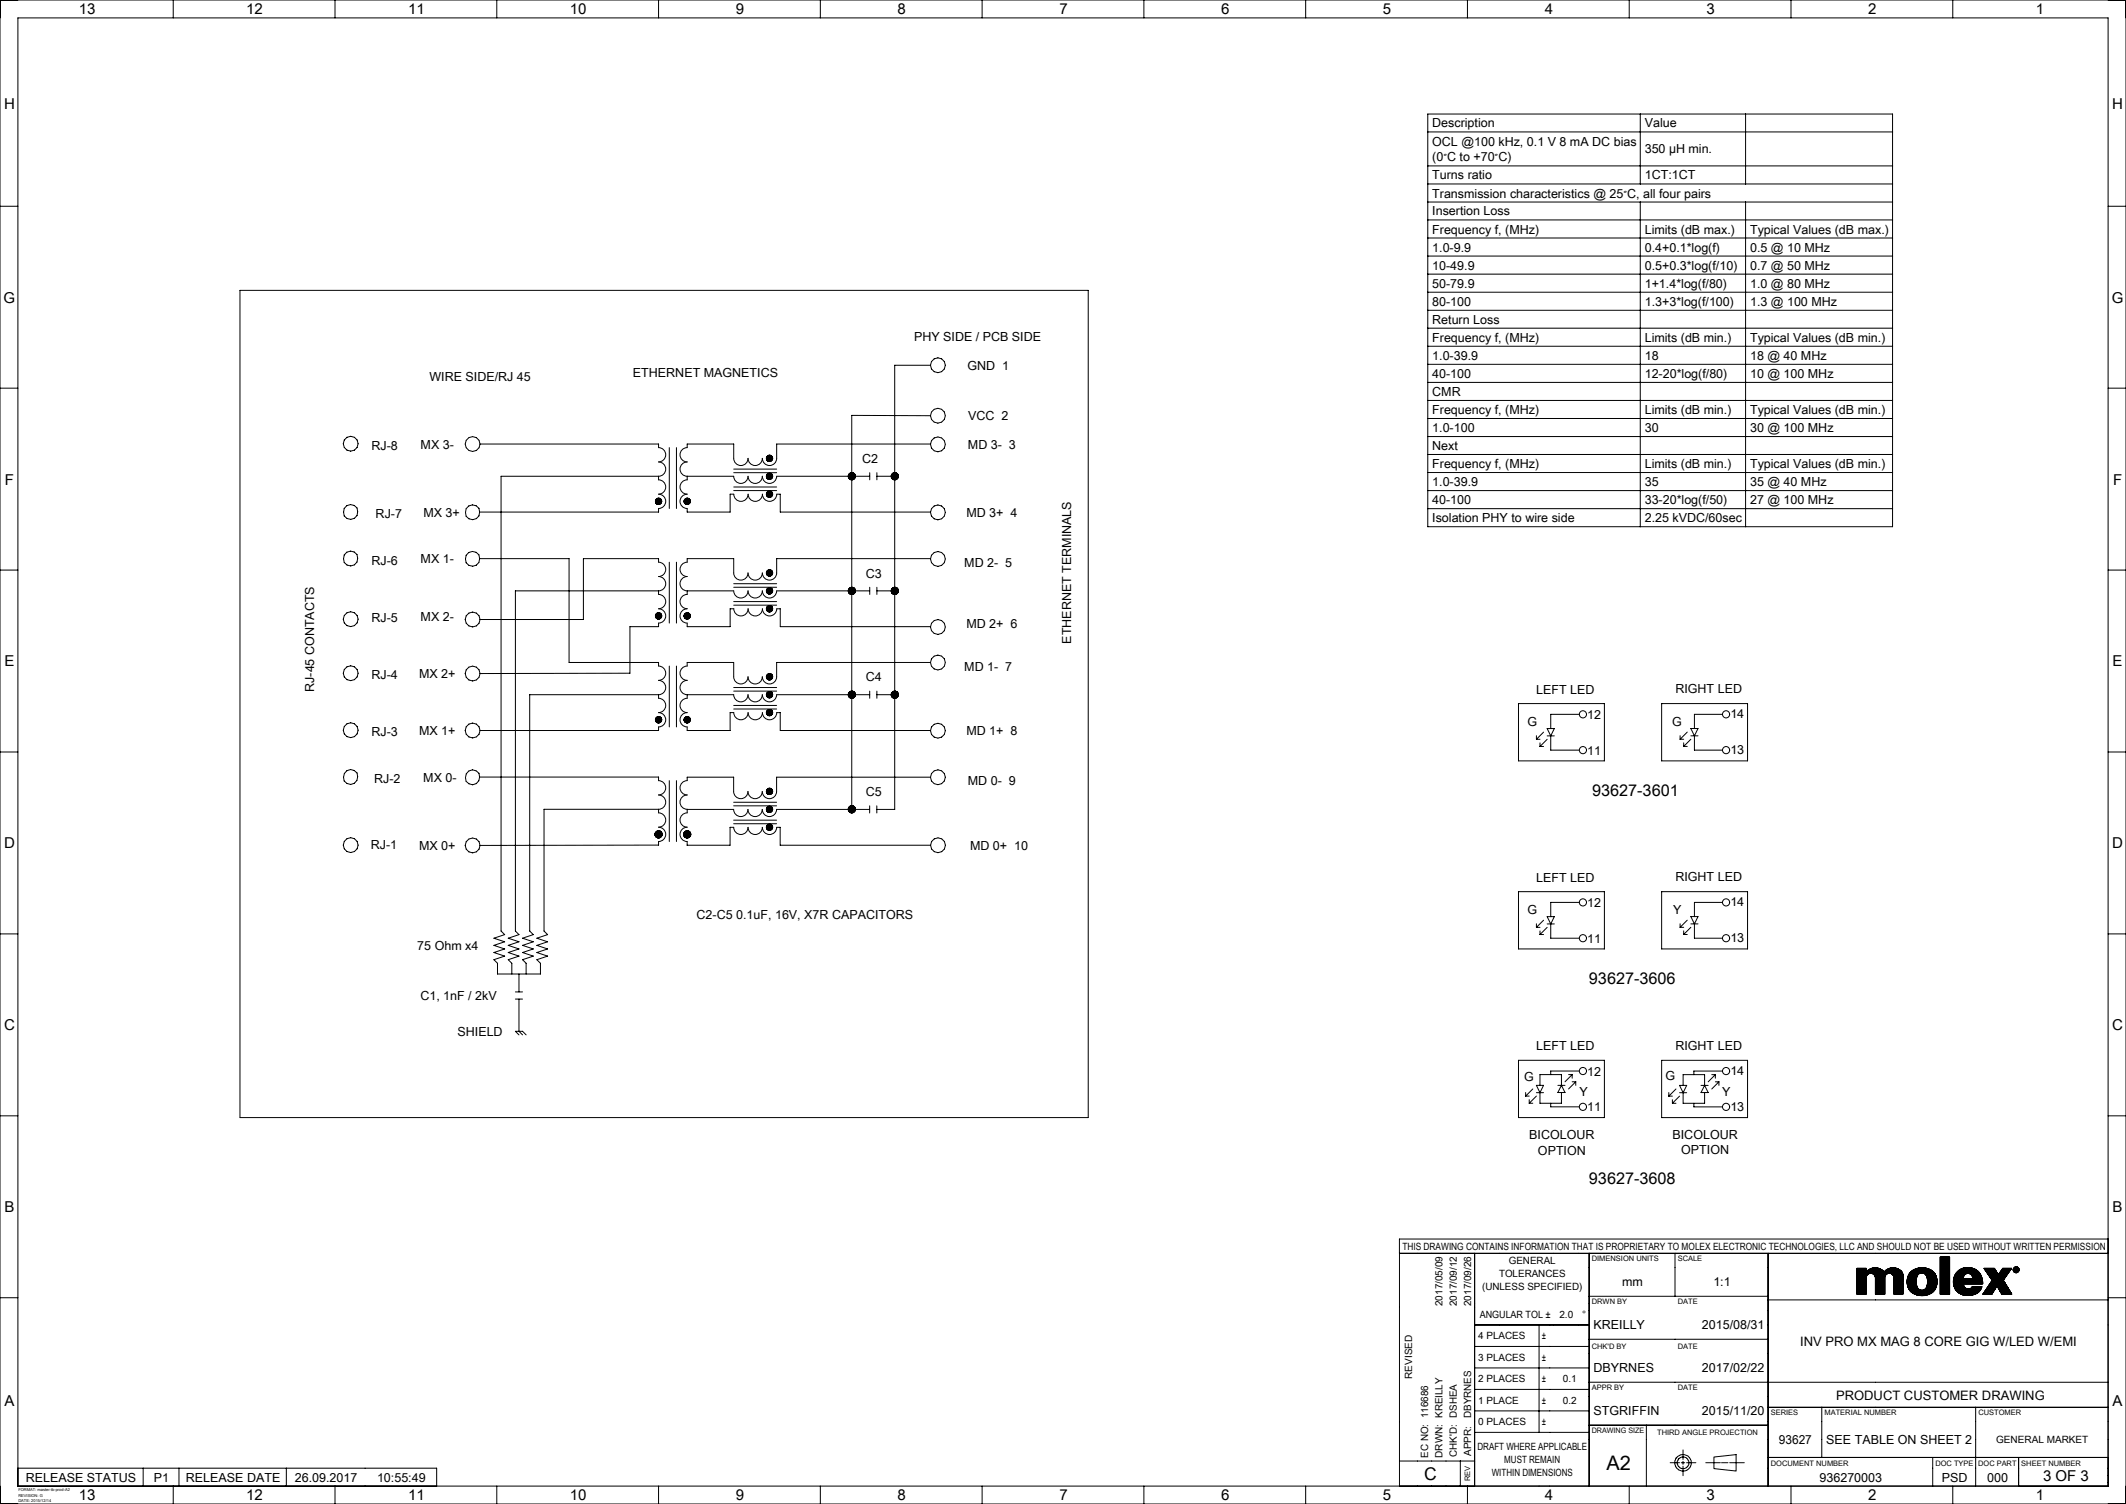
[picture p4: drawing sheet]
<svg xmlns="http://www.w3.org/2000/svg" width="594mm" height="420mm" viewBox="0 0 594 420" stroke-linecap="round" stroke-linejoin="round" font-family="sans-serif">
<defs><g id="words">
<text font-size="5.6" x="448.8" y="410.5">A2</text>
<text font-size="4.9" x="397.9" y="413.3">C</text>
<g font-size="4.5">
<text x="444.8" y="222.3">93627-3601</text>
<text x="443.9" y="274.7">93627-3606</text>
<text x="443.9" y="330.7">93627-3608</text>
</g>
<g font-size="4.2">
<text x="22" y="4">13</text>
<text x="68.8" y="4">12</text>
<text x="114" y="4">11</text>
<text x="159.2" y="4">10</text>
<text x="205.6" y="4">9</text>
<text x="250.8" y="4">8</text>
<text x="296" y="4">7</text>
<text x="341.2" y="4">6</text>
<text x="386.4" y="4">5</text>
<text x="431.6" y="4">4</text>
<text x="476.8" y="4">3</text>
<text x="522" y="4">2</text>
<text x="568.8" y="4">1</text>
<text x="1.1" y="30.3">H</text>
<text x="590.1" y="30.3">H</text>
<text x="1" y="84.5">G</text>
<text x="590" y="84.5">G</text>
<text x="1.4" y="135.3">F</text>
<text x="590.4" y="135.3">F</text>
<text x="1.3" y="186.1">E</text>
<text x="590.3" y="186.1">E</text>
<text x="1.1" y="236.9">D</text>
<text x="590.1" y="236.9">D</text>
<text x="1.1" y="287.7">C</text>
<text x="590.1" y="287.7">C</text>
<text x="1.3" y="338.5">B</text>
<text x="590.3" y="338.5">B</text>
<text x="1.3" y="392.7">A</text>
<text x="590.3" y="392.7">A</text>
<text x="570.8" y="413.5">3 OF 3</text>
<text x="22" y="419">13</text>
<text x="68.8" y="419">12</text>
<text x="114" y="419">11</text>
<text x="159.2" y="419">10</text>
<text x="205.6" y="419">9</text>
<text x="250.8" y="419">8</text>
<text x="296" y="419">7</text>
<text x="341.2" y="419">6</text>
<text x="386.4" y="419">5</text>
<text x="431.6" y="419">4</text>
<text x="476.8" y="419">3</text>
<text x="522" y="419">2</text>
<text x="568.8" y="419">1</text>
</g>
<g font-size="3.6">
<text x="503" y="375.8">INV PRO MX MAG 8 CORE GIG W/LED W/EMI</text>
<text x="513" y="390.8">PRODUCT CUSTOMER DRAWING</text>
</g>
<g font-size="3.5">
<text x="400.2" y="35.6">Description</text>
<text x="459.5" y="35.6">Value</text>
<text x="400.2" y="40.6">OCL @100 kHz, 0.1 V 8 mA DC bias</text>
<text x="400.2" y="45.1">(0</text>
<text x="459.5" y="42.8">350 µH min.</text>
<text x="400.2" y="50.1">Turns ratio</text>
<text x="459.5" y="50.1">1CT:1CT</text>
<text x="400.2" y="55.2">Transmission characteristics @ 25</text>
<text x="400.2" y="60.2">Insertion Loss</text>
<text x="400.2" y="65.2">Frequency f, (MHz)</text>
<text x="459.5" y="65.2">Limits (dB max.)</text>
<text x="489" y="65.2">Typical Values (dB max.)</text>
<text x="400.2" y="70.2">1.0-9.9</text>
<text x="459.5" y="70.3">0.4+0.1*log(f)</text>
<text x="489" y="70.3">0.5 @ 10 MHz</text>
<text x="400.2" y="75.3">10-49.9</text>
<text x="459.5" y="75.3">0.5+0.3*log(f/10)</text>
<text x="489" y="75.3">0.7 @ 50 MHz</text>
<text x="400.2" y="80.3">50-79.9</text>
<text x="459.5" y="80.3">1+1.4*log(f/80)</text>
<text x="489" y="80.4">1.0 @ 80 MHz</text>
<text x="400.2" y="85.4">80-100</text>
<text x="459.5" y="85.4">1.3+3*log(f/100)</text>
<text x="489" y="85.4">1.3 @ 100 MHz</text>
<text x="255.4" y="95.3">PHY SIDE / PCB SIDE</text>
<text x="400.2" y="90.4">Return Loss</text>
<text x="400.2" y="95.4">Frequency f, (MHz)</text>
<text x="459.5" y="95.4">Limits (dB min.)</text>
<text x="489" y="95.4">Typical Values (dB min.)</text>
<text x="400.2" y="100.5">1.0-39.9</text>
<text x="459.5" y="100.5">18</text>
<text x="489" y="100.5">18 @ 40 MHz</text>
<text x="120" y="106.3">WIRE SIDE/RJ 45</text>
<text x="176.8" y="105.3">ETHERNET MAGNETICS</text>
<text x="270.3" y="103.3">GND 1</text>
<text x="400.2" y="105.5">40-100</text>
<text x="459.5" y="105.5">12-20*log(f/80)</text>
<text x="489" y="105.5">10 @ 100 MHz</text>
<text x="400.2" y="110.6">CMR</text>
<text x="270.5" y="117.3">VCC 2</text>
<text x="400.2" y="115.6">Frequency f, (MHz)</text>
<text x="459.5" y="115.6">Limits (dB min.)</text>
<text x="489" y="115.6">Typical Values (dB min.)</text>
<text x="103.8" y="125.7">RJ-8</text>
<text x="117.5" y="125.3">MX 3-</text>
<text x="270.4" y="125.3">MD 3- 3</text>
<text x="400.2" y="120.6">1.0-100</text>
<text x="400.2" y="125.7">Next</text>
<text x="459.5" y="120.6">30</text>
<text x="489" y="120.7">30 @ 100 MHz</text>
<text x="240.9" y="129.3">C2</text>
<text x="400.2" y="130.7">Frequency f, (MHz)</text>
<text x="459.5" y="130.7">Limits (dB min.)</text>
<text x="489" y="130.7">Typical Values (dB min.)</text>
<text x="400.2" y="135.7">1.0-39.9</text>
<text x="459.5" y="135.7">35</text>
<text x="489" y="135.8">35 @ 40 MHz</text>
<text x="400.2" y="140.8">40-100</text>
<text x="459.5" y="140.8">33-20*log(f/50)</text>
<text x="489" y="140.8">27 @ 100 MHz</text>
<text x="105" y="144.7">RJ-7</text>
<text x="118.3" y="144.4">MX 3+</text>
<text x="270" y="144.3">MD 3+ 4</text>
<text x="400.2" y="145.8">Isolation PHY to wire side</text>
<text x="459.5" y="145.8">2.25 kVDC/60sec</text>
<text x="103.8" y="157.7">RJ-6</text>
<text x="117.5" y="157.3">MX 1-</text>
<text x="241.9" y="161.3">C3</text>
<text x="269.4" y="158.3">MD 2- 5</text>
<text x="103.8" y="173.7">RJ-5</text>
<text x="117.5" y="173.3">MX 2-</text>
<text x="270" y="175.3">MD 2+ 6</text>
<text x="299.3" y="179.7" transform="rotate(-90 299.3 179.7)">ETHERNET TERMINALS</text>
<text x="103.8" y="189.7">RJ-4</text>
<text x="117.1" y="189.3">MX 2+</text>
<text x="241.9" y="190.3">C4</text>
<text x="269.4" y="187.3">MD 1- 7</text>
<text x="87.8" y="193.2" transform="rotate(-90 87.8 193.2)">RJ-45 CONTACTS</text>
<text x="429.2" y="193.7">LEFT LED</text>
<text x="468.1" y="193.5">RIGHT LED</text>
<text x="426.8" y="202.8">G</text>
<text x="443.4" y="200.7">12</text>
<text x="467.2" y="202.9">G</text>
<text x="483.5" y="200.5">14</text>
<text x="103.8" y="205.7">RJ-3</text>
<text x="117.1" y="205.3">MX 1+</text>
<text x="270" y="205.3">MD 1+ 8</text>
<text x="443.4" y="210.7">11</text>
<text x="483.5" y="210.5">13</text>
<text x="104.5" y="218.8">RJ-2</text>
<text x="118.3" y="218.5">MX 0-</text>
<text x="270.4" y="219.3">MD 0- 9</text>
<text x="241.9" y="222.3">C5</text>
<text x="103.6" y="237.2">RJ-1</text>
<text x="117.1" y="237.3">MX 0+</text>
<text x="271" y="237.3">MD 0+ 10</text>
<text x="429.2" y="246.2">LEFT LED</text>
<text x="468.1" y="246.1">RIGHT LED</text>
<text x="194.6" y="256.6">C2-C5 0.1uF, 16V, X7R CAPACITORS</text>
<text x="426.8" y="255.3">G</text>
<text x="443.4" y="253.3">12</text>
<text x="467.5" y="255.2">Y</text>
<text x="483.5" y="253">14</text>
<text x="443.4" y="263.3">11</text>
<text x="483.5" y="263">13</text>
<text x="116.6" y="265.3">75 Ohm x4</text>
<text x="117.5" y="279.3">C1, 1nF / 2kV</text>
<text x="127.8" y="289.3">SHIELD</text>
<text x="429.2" y="293.3">LEFT LED</text>
<text x="468.1" y="293.2">RIGHT LED</text>
<text x="425.8" y="301.9">G</text>
<text x="443.4" y="300.3">12</text>
<text x="465.4" y="301.6">G</text>
<text x="483.5" y="300.1">14</text>
<text x="441.3" y="306.2">Y</text>
<text x="443.4" y="310.3">11</text>
<text x="481.2" y="306.1">Y</text>
<text x="483.5" y="310.1">13</text>
<text x="467.3" y="317.9">BICOLOUR</text>
<text x="427.3" y="318.1">BICOLOUR</text>
<text x="429.7" y="322.6">OPTION</text>
<text x="469.7" y="322.4">OPTION</text>
<text x="453.2" y="359.2">mm</text>
<text x="478.7" y="359.3">1:1</text>
<text x="445.2" y="371.2">KREILLY</text>
<text x="475.5" y="371.3">2015/08/31</text>
<text x="445.2" y="383.3">DBYRNES</text>
<text x="475.5" y="383.3">2017/02/22</text>
<text x="445.2" y="395.3">STGRIFFIN</text>
<text x="475.5" y="395.3">2015/11/20</text>
<text x="497" y="403.3">93627</text>
<text x="510.3" y="403.3">SEE TABLE ON SHEET 2</text>
<text x="7.2" y="413.8">RELEASE STATUS</text>
<text x="43" y="413.8">P1</text>
<text x="51.9" y="413.8">RELEASE DATE</text>
<text x="82.4" y="413.8">26.09.2017</text>
<text x="105.3" y="413.8">10:55:49</text>
<text x="508.4" y="413.8">936270003</text>
<text x="542.5" y="413.8">PSD</text>
<text x="555.2" y="413.8">000</text>
</g>
<g font-size="3.1">
<text x="403.3" y="45.1">°C to +70°C)</text>
<text x="453.6" y="55.2">°C, all four pairs</text>
</g>
<g font-size="2.8">
<text x="391.8" y="349">THIS DRAWING CONTAINS INFORMATION THAT IS PROPRIETARY TO MOLEX ELECTRONIC TECHNOLOGIES, LLC AND SHOULD NOT BE USED WITHOUT WRITTEN PERMISSION</text>
<text x="421.6" y="353">GENERAL</text>
<text x="418.8" y="356.6">TOLERANCES</text>
<text x="403" y="364.7" transform="rotate(-90 403 364.7)">2017/05/09</text>
<text x="407" y="364.7" transform="rotate(-90 407 364.7)">2017/09/12</text>
<text x="411" y="364.7" transform="rotate(-90 411 364.7)">2017/09/26</text>
<text x="414.1" y="360.1">(UNLESS SPECIFIED)</text>
<text x="413.4" y="368">ANGULAR TOL ±</text>
<text x="435.7" y="368">2.0</text>
<text x="442" y="368">°</text>
<text x="413" y="374">4 PLACES</text>
<text x="430.7" y="374">±</text>
<text x="413" y="380">3 PLACES</text>
<text x="430.7" y="380">±</text>
<text x="394.5" y="385" transform="rotate(-90 394.5 385)">REVISED</text>
<text x="413" y="386">2 PLACES</text>
<text x="430.7" y="386">±</text>
<text x="436.7" y="386">0.1</text>
<text x="411" y="396" transform="rotate(-90 411 396)">DBYRNES</text>
<text x="413" y="392">1 PLACE</text>
<text x="430.7" y="392">±</text>
<text x="436.7" y="392">0.2</text>
<text x="413" y="398">0 PLACES</text>
<text x="430.7" y="398">±</text>
<text x="399" y="407.1" transform="rotate(-90 399 407.1)">EC NO: 116686</text>
<text x="403" y="407.1" transform="rotate(-90 403 407.1)">DRWN: KREILLY</text>
<text x="407" y="406.9" transform="rotate(-90 407 406.9)">CHK'D: DSHEA</text>
<text x="411" y="406.6" transform="rotate(-90 411 406.6)">APPR:</text>
<text x="412.8" y="405">DRAFT WHERE APPLICABLE</text>
<text x="557.7" y="403">GENERAL MARKET</text>
<text x="416.8" y="412.1">WITHIN DIMENSIONS</text>
<text x="420.3" y="408.5">MUST REMAIN</text>
</g>
<g font-size="2.1">
<text x="444.7" y="352.3">DIMENSION UNITS</text>
<text x="468.7" y="352.3">SCALE</text>
<text x="444.7" y="364.2">DRWN BY</text>
<text x="468.7" y="364.2">DATE</text>
<text x="444.7" y="376.8">CHK'D BY</text>
<text x="468.7" y="376.7">DATE</text>
<text x="444.7" y="388.2">APPR BY</text>
<text x="468.7" y="388.2">DATE</text>
<text x="494.7" y="395.3">SERIES</text>
<text x="509.8" y="395.2">MATERIAL NUMBER</text>
<text x="552.8" y="395.3">CUSTOMER</text>
<text x="444.7" y="400.3">DRAWING SIZE</text>
<text x="463" y="400.8">THIRD ANGLE PROJECTION</text>
<text x="410.8" y="413.6" transform="rotate(-90 410.8 413.6)">REV</text>
<text x="494.7" y="409.3">DOCUMENT NUMBER</text>
<text x="540.7" y="409.3">DOC TYPE</text>
<text x="552.7" y="409.3">DOC PART</text>
<text x="564.7" y="409.3">SHEET NUMBER</text>
</g>
<g font-size="1.1">
<text x="5.1" y="416.5">FORMAT: master-tb-prod-A2</text>
<text x="5.1" y="417.9">REVISION: G</text>
<text x="5.1" y="419.3">DATE: 2015/12/14</text>
</g>
</g></defs>
<g fill="none" stroke="#000" stroke-width=".28">
<path d="M0 0h594v420h-594zM48.4 0v5M93.6 0v5M138.8 0v5M184 0v5M229.2 0v5M274.4 0v5M319.6 0v5M364.8 0v5M410 0v5M455.2 0v5M500.4 0v5"/>
<path d="M545.6 0v5M5 5h584v410h-584zM398.9 31.8h129.9v115.3h-129.9zM398.9 36.8h129.9M458.3 31.8v19.6M487.7 31.8v19.6M0 57.6h5M398.9 46.3h129.9M398.9 51.4h129.9M398.9 56.4h129.9M458.3 56.4v90.7M487.7 56.4v90.7"/>
<path d="M589 57.6h5M398.9 61.4h129.9M398.9 66.5h129.9M398.9 71.5h129.9M398.9 76.6h129.9M67.1 81.1h236.9v231h-236.9zM398.9 81.6h129.9M398.9 86.6h129.9M398.9 91.6h129.9M398.9 96.7h129.9M0 108.4h5M260 102h-10v124h-5"/>
<path d="M260 116.1l-22-.1v110M398.9 101.7h129.9M398.9 106.8h129.9M398.9 111.8h129.9M398.9 116.9h129.9M589 108.4h5M134.1 124h49.9v1a2 2 0 0 1 2 2 2 2 0 0 1-2 2 2 2 0 0 1 2 2 2 2 0 0 1-2 2M183.5 139.3l-.2 .2M183.6 139.2l-.4 .4M183.8 139.1l-.7 .7M183.9 139.1l-.8 .8M184 133v1a2 2 0 0 1 2 2 2 2 0 0 1-2 2 2 2 0 0 1 2 2 2 2 0 0 1-2 2v1h-50"/>
<path d="M184 133h-44v127l1 1-3 1 3 1-3 1 3 1-3 1 3 1-3 1 1 1v3h12v-3l-1-1 3-1-3-1 3-1-3-1 3-1-3-1 3-1-1-1v-34h32M184 139.1l-.9 .9M184.1 139.1l-1 1M184.2 139.1l-1.1 1.1M184.3 139.2l-1.1 1.1M184.4 139.2l-1.2 1.2M184.6 139.3l-1.2 1.3 1.2-1.2M184.7 139.4l-1.3 1.3M184.7 139.5l-1.2 1.2M184.8 139.6l-1.2 1.2M184.8 139.7l-1.1 1.1M184.9 139.8l-1.1 1.1"/>
<path d="M184.9 139.9l-1 1M184.9 140l-.9 .9M187 125v17M189 125v17M191.7 139.2l-.5 .5M191.8 139.2l-.6 .6M191.9 139.1l-.8 .8M192 133v1a2 2 0 0 0-2 2 2 2 0 0 0 2 2 2 2 0 0 0-2 2 2 2 0 0 0 2 2v1h12v-5h1a2 2 0 0 0 2 2 2 2 0 0 0 2-2 2 2 0 0 0 2 2 2 2 0 0 0 2-2 2 2 0 0 0 2 2 2 2 0 0 0 2-2h1v5h42M192 133h13a2 2 0 0 0 2 2 2 2 0 0 0 2-2 2 2 0 0 0 2 2 2 2 0 0 0 2-2 2 2 0 0 0 2 2 2 2 0 0 0 2-2h26M192 139.1l-.9 .9M192.1 139.1l-1 1M192.2 139.1l-1.1 1.1"/>
<path d="M192.2 139.2l-1 1M192.3 139.2l-1.1 1.1M192.4 139.2l-1.2 1.2M192.5 139.3l-1.2 1.2M192.6 139.3l-1.3 1.3M192.6 139.4l-1.2 1.2M192.7 139.5l-1.2 1.2M192.8 139.6l-1.2 1.2M192.8 139.7l-1.1 1.1M192.9 139.9l-1 1M205 136h12M205 137h12"/>
<path d="M205 131h12M205 132h12M214.4 138.7l1.3-1.2-1.2 1.2M214.6 127.2l-.4 .4M214.6 132.2l-.4 .4M214.7 137.2l-.5 .5M214.7 127.2l-.5 .5M214.7 132.2l-.5 .5M214.8 133.9l1.1-1-1 1M214.8 137.1l-.7 .7M214.9 127.1l-.8 .8M214.9 132.1l-.8 .8"/>
<path d="M214.9 137.1l-.8 .8M215 127.1l-.9 .9M215 132.1l-.9 .9M215 137.1l-.9 .9M215.1 132.1l-1 1M215.1 137.1l-1 1M215.2 127.1l-1.1 1.1M215.2 132.1l-1.1 1.1M215.2 137.1l-1.1 1.1M215.2 127.2l-1 1M215.3 132.2l-1.1 1.1M215.3 137.2l-1.1 1.1"/>
<path d="M215.3 127.2l-1.1 1.1M215.4 137.2l-1.2 1.2M215.4 127.2l-1.2 1.2 1.2-1.2M215.4 132.2l-1.2 1.2M215.5 137.3l-1.2 1.2 1.2-1.2M215.5 127.3l-1.2 1.2M215.5 132.3l-1.2 1.2M215.6 127.3l-1.3 1.3M215.6 132.3l-1.3 1.3M215.6 137.4l-1.2 1.2M215.6 127.4l-1.2 1.2 1.2-1.2M215.6 132.4l-1.2 1.2"/>
<path d="M215.7 133.6l-.1 .1M215.7 127.4l-1.3 1.3M215.7 132.5l-1.2 1.2M215.7 127.5l-1.2 1.2M215.7 128.5l-.2 .2M215.7 138.5l-.2 .2M215.8 137.6l-1.2 1.2M215.8 127.6l-1.2 1.2M215.8 133.4l-.4 .4M215.8 132.6l-1.2 1.2M215.8 137.6l-1.1 1.2 1.1-1.1M215.8 132.7l-1.1 1.1"/>
<path d="M215.8 128.3l-.5 .5M215.8 127.7l-1.1 1.1M215.8 138.2l-.6 .6M215.8 137.8l-1 1M215.8 127.8l-1 1M215.9 133.2l-.7 .7M215.9 138.2l-.7 .7M215.9 128.2l-.7 .7M215.9 137.9l-1 1M215.9 127.9l-1 1M215.9 133.1l-.8 .8M215.9 138l-.9 .9"/>
<path d="M215.9 133l-.9 .9M215.9 128l-.9 .9M237 133.2l1.3-1.2-1.3 1.3M237.5 132.1l-.4 .4M237.7 132.1l-.6 .6M237.8 132l-.8 .8M238 132l-1 1M238.1 132l-1.1 1.1M238.4 132.1l-1.3 1.3M238.5 132.1l-1.4 1.4M238.6 132.2l-1.4 1.4M238.7 132.2l-1.4 1.5 1.4-1.4"/>
<path d="M238.8 132.3l-1.5 1.5M238.8 133.6l-.2 .2M238.8 132.4l-1.4 1.4M238.9 132.5l-1.4 1.4M238.9 133.5l-.4 .4M238.9 132.6l-1.3 1.3M238.9 133.4l-.5 .5M239 132.7l-1.3 1.3M239 132.8l-1.2 1.2M239 133.2l-.8 .8M239 132.9l-1.1 1.1M239 133l-.9 1"/>
<path d="M239 133l-1 1M243 132v2M245 133h5M245 132v2M249.6 132.1l-.5 .5M249.8 132l-.8 .8M249.9 132l-.9 .9M250 132l-1 1M250.2 132l-1.2 1.2M250.3 132l-1.3 1.3M250.3 132.1l-1.2 1.2M250.4 132.1l-1.3 1.3"/>
<path d="M250.5 132.1l-1.4 1.4M250.6 132.2l-1.4 1.4M250.7 132.3l-1.4 1.4M250.8 132.4l-1.4 1.4M250.8 132.5l-1.3 1.3M250.9 132.5l-1.4 1.4M250.9 133.4l-.5 .5M250.9 132.6l-1.3 1.3M250.9 132.7l-1.2 1.2M251 132.8l-1.2 1.2M251 133.2l-.8 .8M251 132.9l-1.1 1.1"/>
<path d="M251 133l-1 1M260 124h-43v4a2 2 0 0 1-2 2 2 2 0 0 1-2-2 2 2 0 0 1-2 2 2 2 0 0 1-2-2 2 2 0 0 1-2 2 2 2 0 0 1-2-2v-4h-13v1a2 2 0 0 0-2 2 2 2 0 0 0 2 2 2 2 0 0 0-2 2 2 2 0 0 0 2 2M398.9 137h129.9M398.9 121.9h129.9M398.9 126.9h129.9M398.9 132h129.9M0 159.2h5M134 156h25v29h25v1a2 2 0 0 1 2 2 2 2 0 0 1-2 2 2 2 0 0 1 2 2 2 2 0 0 1-2 2M183.3 140.5l1.2-1.2-1.2 1.2M184.7 140.5l-.2 .2M184.8 140.4l-.4 .4M184.9 140.2l-.7 .7"/>
<path d="M184.9 140.1l-.8 .8M187 157v17M189 157v17M191.8 140.8l1.1-1-1.1 1.1M192.1 140.9l.8-.8-.9 .8M192.8 140.4l-.4 .4M192.8 140.2l-.6 .6M214.5 159.3l-.2 .2M214.7 159.2l-.5 .5M214.9 159.1l-.8 .8M215 159.1l-.9 .9M215.1 159.1l-1 1"/>
<path d="M215.2 159.1l-1.1 1.1M215.2 159.2l-1 1M215.3 159.2l-1.1 1.1M215.4 159.2l-1.2 1.2M215.5 159.3l-1.2 1.2M215.6 159.3l-1.2 1.3M215.8 159.6l-1.2 1.2M215.8 159.8l-1 1M215.9 159.9l-1 1M260 156h-43v4a2 2 0 0 1-2 2 2 2 0 0 1-2-2 2 2 0 0 1-2 2 2 2 0 0 1-2-2 2 2 0 0 1-2 2 2 2 0 0 1-2-2v-4h-13v1a2 2 0 0 0-2 2 2 2 0 0 0 2 2 2 2 0 0 0-2 2 2 2 0 0 0 2 2M398.9 142h129.9M589 159.2h5"/>
<path d="M183.7 171.2l-.5 .5M183.8 171.2l-.6 .6M183.9 171.1l-.8 .8M184 165v1a2 2 0 0 1 2 2 2 2 0 0 1-2 2 2 2 0 0 1 2 2 2 2 0 0 1-2 2v1h-8v13l-41.9 .1M184 165a2 2 0 0 0 2-2 2 2 0 0 0-2-2 2 2 0 0 0 2-2 2 2 0 0 0-2-2v-1h-21v17h-28.9M184 165h-40v95l1 1-3 1 3 1-3 1 3 1-3 1 3 1-3 1 1 1v3M184 171.1l-.9 .9M184.1 171.1l-1 1M184.2 171.1l-1.1 1.1M184.3 171.2l-1.1 1.1M184.4 171.2l-1.2 1.2M184.5 171.3l-1.2 1.2"/>
<path d="M184.6 171.4l-1.2 1.2 1.2-1.2M184.7 171.4l-1.3 1.3M184.7 171.5l-1.2 1.2M184.7 171.5l-1.1 1.3 1.2-1.2M184.8 172.4l-.4 .4M184.8 171.7l-1.1 1.1M184.8 171.8l-1 1M184.8 172.2l-.6 .6M184.9 171.8l-1.1 1.1M184.9 171.9l-1 1M184.9 172l-.8 .9 .8-.8M191.2 172.2l1.1-1-1.1 1.1"/>
<path d="M191.3 172.6l1.3-1.2-1.2 1.2M191.4 171.4h.1M191.6 171.2l-.4 .4M191.8 171.1l-.6 .7M192 171.1l-.9 .9 .8-.9M192 165v1a2 2 0 0 0-2 2 2 2 0 0 0 2 2 2 2 0 0 0-2 2 2 2 0 0 0 2 2v1h12v-5h1a2 2 0 0 0 2 2 2 2 0 0 0 2-2 2 2 0 0 0 2 2 2 2 0 0 0 2-2 2 2 0 0 0 2 2 2 2 0 0 0 2-2h1v5h42M192 165h13a2 2 0 0 0 2 2 2 2 0 0 0 2-2 2 2 0 0 0 2 2 2 2 0 0 0 2-2 2 2 0 0 0 2 2 2 2 0 0 0 2-2h26M192.1 171.1l-1 1M192.3 171.2l-1.1 1.1M192.4 171.2l-1.1 1.3 1.2-1.2M192.5 171.3l-1.2 1.2M192.7 171.4l-1.3 1.3"/>
<path d="M192.7 171.5l-1.2 1.2M192.8 171.6l-1.2 1.2M192.8 172.4l-.4 .4M192.8 171.7l-1.1 1.1M192.8 172.3l-.5 .5M192.9 171.8l-1.1 1.1M192.9 172.1l-.8 .8M192.9 171.9l-1 1M192.9 172l-.9 .9M205 169h12M205 168h12M205 164h12"/>
<path d="M205 163h12M214.1 165l1-.9-1 1M214.2 170.3l1.2-1.1-1.2 1.2M214.4 170.6l1.2-1.2-1.2 1.2M214.5 160.7l1.2-1.2-1.2 1.2M214.5 169.3l-.2 .2M214.7 160.8l1.1-1.1-1.1 1.1M214.7 164.2l-.5 .5M214.7 169.2l-.5 .5M214.8 164.2l-.6 .6M214.8 170.8l1.1-1-1.1 1.1M214.8 169.1l-.7 .7"/>
<path d="M214.9 164.1l-.8 .8M214.9 169.1l-.8 .8M215.1 169.1l-1 1M215.2 164.1l-1.1 1.1M215.2 169.2l-1 1M215.2 164.2l-1 1M215.3 164.2l-1.1 1.1M215.4 164.2l-1.2 1.2M215.4 169.2l-1.2 1.2M215.5 164.3l-1.2 1.2M215.5 169.3l-1.2 1.2M215.6 164.4l-1.2 1.2 1.2-1.2"/>
<path d="M215.6 164.4l-1.2 1.2M215.7 160.6l-.1 .1M215.7 170.5l-.2 .2M215.7 169.5l-1.2 1.2M215.7 164.5l-1.2 1.2M215.7 165.5l-.2 .2M215.8 164.6l-1.2 1.2M215.8 169.6l-1.2 1.2M215.8 164.7l-1.1 1.1M215.8 169.7l-1.1 1.1M215.8 160.3l-.5 .5M215.8 170.3l-.5 .5"/>
<path d="M215.8 165.2l-.6 .6M215.9 160.2l-.7 .7M215.9 164.8l-1.1 1.1M215.9 170.1l-.8 .8M215.9 165.1l-.8 .8M215.9 164.9l-1 1M215.9 160.1l-.8 .8M215.9 169.9l-1 1M215.9 165l-.9 .9M237.2 165.6l1.4-1.4-1.4 1.4M237.6 164.1l-.5 .5M237.7 164l-.7 .7"/>
<path d="M237.8 164l-.8 .8M237.9 164l-.9 .9M238 164l-1 1M238.1 164l-1.1 1.1M238.2 164l-1.2 1.2M238.3 164l-1.3 1.3M238.4 164.1l-1.3 1.3M238.5 164.1l-1.4 1.4M238.7 164.3l-1.4 1.4M238.8 164.4l-1.4 1.4M238.8 164.5l-1.3 1.3M238.9 165.5l-.4 .4"/>
<path d="M238.9 164.6l-1.3 1.3M238.9 164.7l-1.2 1.2M239 165.3l-.7 .7M239 165.2l-.8 .8M239 164.8l-1.2 1.2M239 164.9l-1.1 1.1M239 165.1l-.9 .9M239 165l-1 1M243 164v2M245 165h5M245 164v2M249.3 165.7l1.4-1.4-1.4 1.4"/>
<path d="M249.4 164.2l-.2 .2M249.7 164.1l-.6 .6M249.7 164l-.7 .7M249.9 164l-.9 .9M250 164l-1 1M250.1 164l-1.1 1.1M250.2 164l-1.2 1.2M250.3 164l-1.3 1.3M250.3 164.1l-1.2 1.2M250.4 164.1l-1.3 1.3M250.5 164.1l-1.4 1.4M250.6 164.2l-1.4 1.4"/>
<path d="M250.7 164.2l-1.4 1.5M250.8 165.6l-.2 .2M250.8 164.4l-1.4 1.4M250.9 164.5l-1.4 1.4M250.9 165.5l-.4 .4M250.9 164.6l-1.3 1.3M250.9 164.7l-1.2 1.2M251 165.3l-.7 .7M251 164.8l-1.2 1.2M251 165.1l-.9 .9M251 164.9l-1.1 1.1M251 165l-.9 1"/>
<path d="M184 194v1a2 2 0 0 1 2 2 2 2 0 0 1-2 2 2 2 0 0 1 2 2 2 2 0 0 1-2 2v1h-49.9M184 194h-36v66l1 1-3 1 3 1-3 1 3 1-3 1 3 1-3 1 1 1v3M187 186v17M189 186v17M192 194h13a2 2 0 0 0 2 2 2 2 0 0 0 2-2 2 2 0 0 0 2 2 2 2 0 0 0 2-2 2 2 0 0 0 2 2 2 2 0 0 0 2-2h26M192 194v1a2 2 0 0 0-2 2 2 2 0 0 0 2 2 2 2 0 0 0-2 2 2 2 0 0 0 2 2v1h12v-5h1a2 2 0 0 0 2 2 2 2 0 0 0 2-2 2 2 0 0 0 2 2 2 2 0 0 0 2-2 2 2 0 0 0 2 2 2 2 0 0 0 2-2h1v5h42M205 197h12M205 198h12M205 192h12M205 193h12M214.1 189l1-.9-1 1M214.2 194.3l1.2-1.1-1.2 1.2"/>
<path d="M214.5 194.7l1.2-1.2-1.2 1.2M214.5 193.3l-.2 .2M214.6 198.2l-.4 .4M214.7 188.2l-.5 .5M214.7 193.2l-.5 .5M214.8 198.2l-.6 .6M214.8 188.2l-.6 .6M214.8 193.1l-.7 .7M214.9 198.1l-.8 .8M214.9 188.1l-.8 .8M215 193.1l-.9 .9M215 198.1l-.9 .9"/>
<path d="M215.1 193.1l-1 1M215.1 198.1l-1 1M215.2 198.1l-1.1 1.1M215.2 188.1l-1.1 1.1M215.2 193.2l-1 1M215.2 198.2l-1 1M215.3 188.2l-1.1 1.1M215.3 198.2l-1.1 1.1M215.4 198.2l-1.1 1.3 1.2-1.2M215.4 188.2l-1.1 1.3 1.2-1.2M215.4 193.2l-1.2 1.2M215.5 193.3l-1.2 1.2 1.2-1.2"/>
<path d="M215.5 188.3l-1.2 1.2M215.6 198.3l-1.3 1.3M215.6 188.4l-1.2 1.2M215.6 193.4l-1.2 1.2M215.6 198.4l-1.2 1.2M215.7 198.4l-1.3 1.3M215.7 188.4l-1.3 1.3M215.7 194.6l-.1 .1M215.7 188.5l-1.2 1.2M215.7 198.5l-1.2 1.2M215.7 189.5l-.2 .2M215.8 188.6l-1.2 1.2 1.2-1.2"/>
<path d="M215.8 193.6l-1.2 1.2M215.8 198.6l-1.2 1.2M215.8 193.7l-1.1 1.1M215.8 199.3l-.5 .5M215.8 198.7l-1.1 1.1M215.8 188.7l-1.1 1.1M215.8 194.3l-.5 .5M215.8 189.2l-.6 .6M215.8 199.2l-.6 .6M215.8 188.8l-1 1.1 1.1-1.1M215.8 193.8l-1 1M215.9 198.8l-1.1 1.1"/>
<path d="M215.9 193.8l-1.1 1.1M215.9 194.1l-.8 .8M215.9 199.1l-.8 .8M215.9 198.9l-1 1M215.9 188.9l-1 1M215.9 193.9l-1 1M215.9 199l-.9 .9M215.9 189l-.8 .9 .8-.8M237.3 194.7l1.5-1.3-1.4 1.4M237.4 193.2l-.2 .2M237.7 193.1l-.6 .6M237.7 193l-.7 .7"/>
<path d="M237.9 193l-.9 .9M238.1 193l-1.1 1.1M238.2 193l-1.2 1.2M238.3 193l-1.3 1.3M238.3 193.1l-1.2 1.2M238.4 193.1l-1.3 1.3M238.5 193.1l-1.4 1.4M238.6 193.2l-1.4 1.4M238.7 193.3l-1.4 1.4M238.8 194.6l-.2 .2M238.8 193.4l-1.4 1.4M238.9 193.5l-1.4 1.4"/>
<path d="M238.9 194.5l-.4 .4M238.9 193.6l-1.3 1.3M238.9 193.7l-1.2 1.2M239 194.3l-.7 .7M239 193.8l-1.2 1.2M239 194.1l-.9 .9M239 193.9l-1.1 1.1M243 193v2M245 194h5M245 193v2M249.1 194.4l1.3-1.3-1.3 1.3M249.5 193.1l-.4 .4"/>
<path d="M249.7 194.9l1.3-1.2-1.3 1.3M249.7 193l-.7 .7M249.9 193l-.9 .9M250 193l-1 1M250.2 193l-1.2 1.2 1.2-1.2M250.3 193l-1.3 1.3M250.5 193.1l-1.4 1.4M250.6 193.2l-1.4 1.4M250.7 193.3l-1.4 1.4M250.8 193.4l-1.4 1.4M250.8 194.5l-.3 .3M250.8 193.5l-1.3 1.3"/>
<path d="M250.9 193.5l-1.4 1.4M250.9 193.6l-1.3 1.3M251 194.3l-.7 .6M251 194.2l-.8 .8M251 193.8l-1.2 1.2M251 194.1l-.9 .9M251 193.9l-1.1 1.1M251 194l-1 1M260 185h-43v4a2 2 0 0 1-2 2 2 2 0 0 1-2-2 2 2 0 0 1-2 2 2 2 0 0 1-2-2 2 2 0 0 1-2 2 2 2 0 0 1-2-2v-4h-13v1a2 2 0 0 0-2 2 2 2 0 0 0 2 2 2 2 0 0 0-2 2 2 2 0 0 0 2 2M424.3 196.5h24v16h-24zM441.3 199.5h-8v4M464.3 196.5h24v16h-24z"/>
<path d="M481.3 199.5h-7.9v3.9M0 210h5M96.9 215.2a2.04 2.04 0 0 1 2.9 .7 2.04 2.04 0 0 1-.8 2.8 2.04 2.04 0 0 1-2.9-.6 2.04 2.04 0 0 1 .8-2.9zM131 215.3a2.04 2.04 0 0 1 2.9 .7 2.04 2.04 0 0 1-.8 2.8 2.04 2.04 0 0 1-2.9-.7 2.04 2.04 0 0 1 .8-2.8zM134 217h50v1a2 2 0 0 1 2 2 2 2 0 0 1-2 2 2 2 0 0 1 2 2 2 2 0 0 1-2 2M183.1 200.9l.8-.8-.8 .8M183.1 201.2l1.1-1-1 1M183.2 201.3l1.2-1.1-1.2 1.2M183.4 201.6l1.2-1.2-1.2 1.2M183.5 201.7l1.2-1.2-1.2 1.2M183.5 200.3l-.2 .2M183.6 201.8l1.2-1.1-1.1 1.1"/>
<path d="M183.7 200.2l-.5 .5M184.1 200.1l-1 1M184.4 200.2l-1.2 1.2M184.5 200.3l-1.2 1.2 1.2-1.2M184.7 201.5l-.2 .2M184.8 200.6l-1.2 1.2M184.8 201.3l-.5 .5M184.8 200.8l-1 1M184.9 201.2l-.7 .7M184.9 200.9l-1 1 1-1M184.9 201.1l-.8 .8M187 218v17"/>
<path d="M189 218v17M191.4 201.6l1.2-1.2-1.2 1.2M191.5 200.3l-.2 .2M191.8 200.2l-.6 .6M191.8 201.9l1.1-1-1 1M191.8 200.1l-.7 .7M192 200.1l-.9 .9M192.1 200.1l-1 1M192.2 200.2l-1 1M192.3 200.2l-1.1 1.1M192.4 200.2l-1.2 1.2M192.5 200.3l-1.2 1.2"/>
<path d="M192.6 200.3l-1.3 1.3M192.7 200.4l-1.3 1.3M192.7 200.5l-1.2 1.2M192.8 200.6l-1.2 1.2M192.8 201.3l-.5 .5M192.8 200.7l-1.1 1.1M192.9 201.1l-.7 .8M192.9 201.1l-.8 .8M192.9 201l-.9 .9M260 217h-43v4a2 2 0 0 1-2 2 2 2 0 0 1-2-2 2 2 0 0 1-2 2 2 2 0 0 1-2-2 2 2 0 0 1-2 2 2 2 0 0 1-2-2v-4h-13v1a2 2 0 0 0-2 2 2 2 0 0 0 2 2 2 2 0 0 0-2 2 2 2 0 0 0 2 2v1a2 2 0 0 0-2 2 2 2 0 0 0 2 2 2 2 0 0 0-2 2 2 2 0 0 0 2 2v1h12v-5h1a2 2 0 0 0 2 2 2 2 0 0 0 2-2 2 2 0 0 0 2 2 2 2 0 0 0 2-2 2 2 0 0 0 2 2 2 2 0 0 0 2-2h1v5h42M429.3 206.5h1M429.3 205.5v1"/>
<path d="M430.3 208.5h1M430.3 207.5v1M431.3 204.5l-2 2M432.3 203.5h2l-1 2zM432.3 206.5l-2 2M432.3 205.5h2M433.3 205.5v4h8M469.4 206.4h1M469.4 205.4v1M470.4 208.4h1M470.4 207.4v1M471.4 204.4l-2 2"/>
<path d="M472.4 203.4h2l-1 2.1zM472.4 205.5h2M472.4 206.4l-2 2M473.4 205.5v4h7.9M589 210h5M183.5 232.2l-.3 .3M183.5 233.9l1.4-1.4-1.4 1.4M183.6 232.1l-.5 .5M183.8 232l-.8 .8M184 232l-1 1 .9-1M184 226v1a2 2 0 0 1 2 2 2 2 0 0 1-2 2 2 2 0 0 1 2 2 2 2 0 0 1-2 2v1l-49.9 .1M184.1 232l-1.1 1.1"/>
<path d="M184.2 232l-1.2 1.2 1.2-1.2M184.3 232.1l-1.2 1.2M184.4 232.1l-1.3 1.3M184.5 232.1l-1.4 1.4M184.5 232.2l-1.3 1.3M184.6 232.2l-1.4 1.4M184.7 232.3l-1.4 1.4M184.8 232.4l-1.4 1.4M184.9 233.4l-.5 .5M184.9 232.6l-1.3 1.3M185 233.3l-.7 .7M185 232.7l-1.3 1.3"/>
<path d="M185 232.8l-1.2 1.2M185 233.1l-.9 .9M185 233l-1 1 1-1M191.1 233.5l1.4-1.4-1.4 1.4M191.6 232.1l-.5 .5M191.8 232l-.8 .8M191.9 232l-.9 .9M192 226h13a2 2 0 0 0 2 2 2 2 0 0 0 2-2 2 2 0 0 0 2 2 2 2 0 0 0 2-2 2 2 0 0 0 2 2 2 2 0 0 0 2-2h26M192 232l-1 1M192.1 232l-1.1 1.1M192.2 232l-1.2 1.2M192.3 232l-1.3 1.3"/>
<path d="M192.4 232.1l-1.3 1.3M192.6 232.2l-1.4 1.4M192.7 232.2l-1.5 1.5M192.7 232.3l-1.4 1.4M192.8 232.4l-1.4 1.4M192.8 232.5l-1.3 1.3M192.9 232.5l-1.4 1.4M192.9 233.4l-.5 .5M192.9 232.6l-1.3 1.3M192.9 232.7l-1.2 1.2M193 233.3l-.7 .7M193 232.8l-1.2 1.2"/>
<path d="M193 233.2l-.8 .8M193 232.9l-1.1 1.1M193 233l-1 1M205 229h12M205 230h12M205 224h12M205 225h12M214.3 226.5l1.2-1.2-1.2 1.2M214.5 220.3l-.2 .2M214.6 225.2l-.4 .4M214.6 226.8l1.2-1.2-1.2 1.2M214.6 230.2l-.4 .4"/>
<path d="M214.6 220.2l-.4 .4M214.8 225.2l-.6 .6M214.8 230.1l-.7 .7M214.8 220.1l-.7 .7M214.8 231.9l1.1-1-1 1M214.8 225.1l-.7 .7M214.9 230.1l-.8 .8M215 220.1l-.9 .9M215 225.1l-.9 .9M215 230.1l-.9 .9M215.1 230.1l-1 1M215.1 220.1l-1 1"/>
<path d="M215.1 225.1l-1 1M215.2 230.1l-1.1 1.1M215.2 220.2l-1 1M215.2 225.2l-1 1M215.3 230.2l-1.1 1.1M215.3 220.2l-1.1 1.1M215.3 225.2l-1.1 1.1M215.4 230.2l-1.2 1.2M215.4 220.2l-1.2 1.2M215.4 225.2l-1.2 1.2M215.5 230.3l-1.2 1.2M215.5 220.3l-1.2 1.2"/>
<path d="M215.6 225.3l-1.3 1.3M215.6 230.3l-1.3 1.3M215.6 220.3l-1.3 1.3M215.6 230.4l-1.2 1.2M215.6 220.4l-1.2 1.2M215.7 220.4l-1.3 1.3M215.7 225.4l-1.3 1.2M215.7 230.5l-1.2 1.2M215.7 220.5l-1.2 1.2M215.7 225.5l-1.2 1.2M215.7 226.5l-.2 .2M215.8 230.6l-1.2 1.2"/>
<path d="M215.8 221.4l-.4 .4M215.8 220.6l-1.2 1.2M215.8 231.4l-.4 .4M215.8 230.7l-1.1 1.1M215.8 226.3l-.5 .5M215.8 221.3l-.5 .5M215.8 225.7l-1.1 1.1M215.8 220.7l-1.1 1.1M215.9 231.2l-.7 .7M215.9 225.8l-1.1 1.1M215.9 226.2l-.7 .7M215.9 220.8l-1.1 1.1"/>
<path d="M215.9 225.9l-1 1M215.9 221.1l-.8 .8M215.9 231.1l-.8 .8M215.9 226.1l-.8 .8M215.9 220.9l-1 1M215.9 231l-.9 .9M215.9 226l-.9 .9M215.9 221l-.9 .9M237.2 226.6l1.5-1.3-1.4 1.4M237.5 225.2l-.3 .3M237.7 225l-.7 .7M237.8 225l-.8 .8"/>
<path d="M237.8 227l1.2-1.2-1.2 1.2M237.9 225l-.9 .9M238 225l-1 1M238.1 225l-1.1 1.1M238.2 225l-1.2 1.2M238.3 225.1l-1.2 1.2M238.4 225.1l-1.3 1.3M238.5 225.1l-1.4 1.4M238.5 225.2l-1.3 1.3M238.6 225.2l-1.4 1.4M238.7 225.3l-1.4 1.4M238.8 225.4l-1.4 1.4"/>
<path d="M238.9 225.5l-1.4 1.4M238.9 225.6l-1.3 1.3M238.9 226.4l-.5 .5M239 226.3l-.7 .7M239 225.7l-1.3 1.3M239 226.1l-.9 .9M239 226l-1 1M243 225v2M245 225v2M424.3 249h24v16h-24zM429.3 258v1M429.3 259h1"/>
<path d="M430.3 260v1M431.3 257l-2 2M432.3 256h2l-1 2zM432.3 259l-2 2M432.3 258h2M433.3 258v4h8M441.3 252h-8v4M464.3 249h24v16h-24zM469.4 258v1M469.4 259h1M470.4 260v1M471.4 257l-2 2"/>
<path d="M472.4 258h2M472.4 259l-2 2M472.4 256h2l-1 2zM473.4 258v4h7.9M481.3 252h-7.9v4M0 260.8h5M144 277h2M144 279h2M145 272v5M145 279v9l1 1M430.3 261h1M470.4 261h1"/>
<path d="M589 260.8h5M145 289l-1-1h2l1 1M424.3 296.1h24v16h-24zM441.3 299.1h-8v1M464.3 296.1h24v16h-24zM481.3 299.1h-8v1M0 311.6h5M426.3 306.1h1M426.3 305.1v1M427.3 308.1h1M427.3 307.1v1M428.3 304.1l-2 2"/>
<path d="M429.3 303.1h2l-1 2zM429.3 305.1h2M429.3 306.1l-2 2M430.3 303.1v-3h6v3M433.3 308.1v1h8M435.3 303.1h2M436.3 305.1v3h-6v-3M436.3 303.1l1 2h-2zM438.3 300.1h1M439.3 302.1h1M439.3 300.1l-2 2M439.3 300.1v1"/>
<path d="M440.3 302.1l-2 2M440.3 302.1v1M466.3 306.1h1M466.3 305.1v1M467.3 308.1h1M467.3 307.1v1M468.3 304.1l-2 2M469.3 303.1h2l-1 2zM469.3 306.1l-2 2M469.3 305.1h2M470.3 303.1v-3h6v3M473.3 308.1v1h8"/>
<path d="M475.3 303.1h2M476.3 305.1v3h-6v-3M476.3 303.1l1 2h-2zM478.3 300.1h1M479.3 302.1h1M479.3 300.1l-2 2M479.3 300.1v1M480.3 302.1l-2 2M480.3 302.1v1M589 311.6h5M391 350h198M412 350v65"/>
<path d="M444 350v65M468 350v12M494 350v65M518.8 357.5l2.6-2.5-2.6 2.7M518.8 354.6l.5-.4-.5 .5M518.8 354.2h2.6M518.8 354.2v7.2M518.9 354.2h.1M519.1 354.2l-.3 .2M519.1 354.2l-.3 .3M519.4 354.2l-.6 .6M519.5 354.2l-.7 .7"/>
<path d="M519.6 354.2l-.8 .8M519.7 354.2l-.9 .9M519.8 354.2l-1 1M519.9 354.2l-1.1 1.1M520 354.2l-1.2 1.2M520.1 354.2l-1.3 1.4 1.4-1.4M520.3 354.2l-1.5 1.5M520.4 354.2l-1.6 1.6M520.5 354.2l-1.7 1.7M520.6 354.2l-1.8 1.8M520.7 354.2l-1.9 1.9M520.8 354.2l-2 2"/>
<path d="M520.9 354.2l-2.1 2.1M521 354.2l-2.2 2.2M521.1 354.2l-2.3 2.3M521.2 354.2l-2.4 2.4M521.3 354.2l-2.5 2.4M521.4 354.2l-2.6 2.6M521.4 360l-1.4 1.4M521.4 359.9l-1.5 1.5M521.4 359.8l-1.6 1.6M521.4 359.7l-1.7 1.7M521.4 359.6l-1.8 1.8M521.4 359.5l-1.9 1.9"/>
<path d="M521.4 359.4l-2 2M521.4 359.1l-2.3 2.3M521.4 359l-2.4 2.4M521.4 358.9l-2.5 2.5M521.4 358.8l-2.6 2.6M521.4 358.7l-2.6 2.6M521.4 358.6l-2.6 2.6M521.4 358.5l-2.6 2.6M521.4 358.4l-2.6 2.6M521.4 358.3l-2.6 2.6M521.4 358.2l-2.6 2.6M521.4 358.1l-2.6 2.6"/>
<path d="M521.4 358l-2.6 2.7M521.4 357.9l-2.6 2.6M521.4 357.8l-2.6 2.6M521.4 357.7l-2.6 2.7M521.4 357.4l-2.6 2.7M521.4 357.3l-2.6 2.6M521.4 357.2l-2.6 2.6M521.4 357.1l-2.6 2.7M521.4 357l-2.6 2.6M521.4 356.9l-2.6 2.6M521.4 356.8l-2.6 2.7M521.4 354.2v1a3.3 3.3 0 0 1 5 0 3.3 3.3 0 0 1 4.7-.3"/>
<path d="M521.4 354.8l-2.6 2.7M521.4 354.7l-2.6 2.7M521.4 354.5l-2.6 2.7 2.6-2.6M521.4 354.4l-2.6 2.7M521.4 354.3l-2.6 2.6M521.4 354.2l-2.6 2.7M521.4 356.7l-2.6 2.6M521.4 356.6l-2.6 2.6M521.5 356.4l-2.7 2.8M521.6 356.2l-2.8 2.8M521.7 354.9l-2.9 2.9M522 354.7l-3.2 3.1"/>
<path d="M522.3 354.5l-3.5 3.5M522.6 354.3l-3.8 3.8M522.7 354.3l-3.9 3.8M522.9 354.2l-4.1 4.1M523 354.2l-4.2 4.2M523.1 354.1l-4.3 4.3M523.3 354.1l-4.5 4.5M523.4 354.1l-4.6 4.6M523.5 354.1l-4.7 4.6M523.6 354.1l-4.8 4.8 2.9-2.9M523.7 354.1l-1.8 1.8M523.8 354l-1.7 1.7"/>
<path d="M523.9 354l-1.6 1.6M524 356.6l1.9-1.9-1.9 1.9M524 356.9a1.29 1.29 0 0 0-1.3-1.3 1.29 1.29 0 0 0-1.3 1.3v4.5h-2.6M524 356.9l2.1-2.1-2.1 2.1M524 356.9v4.5M524 354l-1.6 1.6M524.1 354.1l-1.6 1.5M524.2 354.1l-1.6 1.5M524.3 354.1l-1.5 1.5M524.4 354.1l-1.6 1.5M524.5 354.1l-1.6 1.5M524.5 354.1l-1.5 1.5"/>
<path d="M524.6 354.1l-1.5 1.5M524.7 354.1l-1.5 1.6M524.8 354.2l-1.6 1.5M524.9 354.2l-1.6 1.5M525.1 354.3l-1.7 1.5M525.1 354.3l-1.6 1.6M525.2 354.3l-1.6 1.6M525.3 354.4l-1.6 1.6 1.6-1.6M525.4 354.4l-1.7 1.7M525.5 354.5l-1.7 1.7M525.6 354.5l-1.8 1.8M525.7 354.6l-1.8 1.8"/>
<path d="M525.8 354.6l-1.9 1.9M526 354.8l-2 2M526.1 354.9l-2.1 2.1M526.2 355l-2.2 2.2M526.3 355l-2.3 2.3M526.3 355.1l-2.3 2.3M526.3 355.1l-2.3 2.4M526.6 356.9a1.29 1.29 0 0 1 1.3-1.3 1.29 1.29 0 0 1 1.3 1.3M526.6 360l-1.4 1.4M526.6 359.9l-1.5 1.5M526.6 359.8l-1.6 1.6M526.6 359.7l-1.7 1.7"/>
<path d="M526.6 359.6l-1.8 1.8M526.6 359.5l-1.9 1.9M526.6 359.4l-2 2M526.6 359.3l-2.1 2.1M526.6 359.2l-2.2 2.2M526.6 359.1l-2.3 2.3M526.6 359l-2.4 2.4M526.6 358.7l-2.6 2.7M526.6 358.6l-2.6 2.7M526.6 358.6l-2.6 2.6M526.6 358.4l-2.6 2.7M526.6 358.3l-2.6 2.7"/>
<path d="M526.6 358.3l-2.6 2.6M526.6 358.1l-2.6 2.7M526.6 358l-2.6 2.7M526.6 358l-2.6 2.6M526.6 357.8l-2.6 2.7M526.6 357.7l-2.6 2.7M526.6 357.7l-2.6 2.6M526.6 357.5l-2.6 2.7M526.6 357.4l-2.6 2.7M526.6 357.4l-2.6 2.6M526.6 357.2l-2.6 2.7M526.6 357.1l-2.6 2.7"/>
<path d="M526.6 356.9l-2.6 2.8 2.6-2.6M526.6 356.9l-2.6 2.6M526.6 356.9v4.5M526.6 356.8l-2.6 2.6M526.6 356.6l-2.6 2.7M526.6 356.5l-2.6 2.7M526.7 356.4l-2.7 2.7M526.9 356.1l-2.9 2.9M526.9 354.7l-2.9 2.9M527.1 354.6l-3.1 3.1M527.4 354.4l-3.4 3.4M527.7 354.3l-3.7 3.7 3.6-3.7"/>
<path d="M527.9 354.2l-3.9 3.9M528.1 354.2l-4.1 4M528.2 354.1l-4.2 4.2M528.3 354.1l-4.3 4.3M528.4 354.1l-4.4 4.4M528.5 354.1l-4.5 4.5M528.7 354.1l-4.7 4.6M528.8 354l-4.8 4.8M528.8 354l-4.8 4.9M529 354l-1.9 1.8M529.1 354.1l-1.7 1.6M529.1 354.1l-1.5 1.5"/>
<path d="M529.2 356.7l1.9-1.8-1.9 1.9M529.2 357l2-2-2 2.1M529.2 356.9v4.5M529.2 354.1l-1.5 1.5M529.3 354.1l-1.5 1.5M529.4 354.1l-1.5 1.5M529.5 354.1l-1.5 1.5M529.6 354.1l-1.5 1.5M529.7 354.1l-1.6 1.5M529.7 354.2l-1.5 1.4M529.8 354.2l-1.4 1.5 1.5-1.5M530 354.2l-1.6 1.5"/>
<path d="M530 354.2l-1.4 1.6 1.5-1.5M530.2 354.3l-1.6 1.5M530.2 354.3l-1.5 1.6M530.3 354.4l-1.6 1.5M530.4 354.4l-1.6 1.6M530.4 354.4l-1.5 1.6M530.5 354.5l-1.6 1.6M530.6 354.5l-1.6 1.7 1.6-1.7M530.7 354.6l-1.7 1.7M530.8 354.7l-1.7 1.7M530.9 354.7l-1.8 1.8M531 354.8l-1.8 1.8"/>
<path d="M531.1 354.9l-1.9 2M531.1 354.9l.6 1.2v5.3h-2.5M531.3 355l-2.1 2.2M531.3 355.1l-2.1 2.2M531.4 355.2l-2.2 2.2M531.4 355.2l-2.2 2.3M531.4 355.3l-2.2 2.4 2.3-2.3M531.5 355.4l-2.3 2.4M531.5 355.5l-2.3 2.4M531.6 355.6l-2.4 2.4M531.6 355.6l-2.4 2.5M531.6 355.7l-2.4 2.4"/>
<path d="M531.6 355.7l-2.4 2.6M531.7 355.8l-2.5 2.6M531.7 355.9l-2.5 2.5M531.7 356l-2.5 2.6M531.7 358l-2.5 2.5M531.7 357.9l-2.5 2.5M531.7 357.8l-2.5 2.6M531.7 357.7l-2.5 2.5M531.7 357.6l-2.5 2.5M531.7 357.5l-2.5 2.6M531.7 357.4l-2.5 2.5M531.7 357.3l-2.5 2.6"/>
<path d="M531.7 357.2l-2.5 2.6M531.7 357.1l-2.5 2.5M531.7 357l-2.5 2.6M531.7 356.9l-2.5 2.6M531.7 356.7l-2.5 2.6 2.5-2.5M531.7 356.6l-2.5 2.6M531.7 356.5l-2.5 2.5M531.7 356.4l-2.5 2.6M531.7 356.3l-2.5 2.6M531.7 356.2l-2.5 2.5M531.7 356.1l-2.5 2.6M531.7 360l-1.5 1.4"/>
<path d="M531.7 359.9l-1.5 1.5M531.7 359.8l-1.6 1.6M531.7 359.7l-1.8 1.7M531.7 359.6l-1.8 1.8M531.7 359.3l-2.1 2.1M531.7 359.2l-2.2 2.2M531.7 359.1l-2.3 2.3M531.7 359l-2.4 2.4M531.7 358.9l-2.5 2.5M531.7 358.8l-2.5 2.5M531.7 358.7l-2.5 2.6M531.7 358.6l-2.5 2.5"/>
<path d="M531.7 358.4l-2.5 2.6 2.5-2.5M531.7 358.3l-2.5 2.5M531.7 358.2l-2.5 2.5M531.7 358.1l-2.5 2.6M532.9 358.4l4.3-4.4-4.3 4.4M532.9 358.6l4.6-4.6-4.6 4.7M533.3 359.9l2.1-2-2 2.1M534.1 355l-.5 .4M534.3 354.8l-.8 .8M534.3 354.8a4 4 0 0 0-.9 5.2M534.6 354.7l-1.3 1.2M534.7 354.6l-1.4 1.4"/>
<path d="M534.9 354.5l-1.7 1.7M535.1 354.4l-2 2M535.2 354.3l-2.1 2.2M535.4 357.8l-2.1 2.1M535.4 358.1l-2 2M535.4 357.6l-2.1 2.2 2.1-2.1M535.4 358.3l-1.8 2.1M535.4 357.4l-2.2 2.3M535.4 357.2l-2.2 2.4 2.2-2.2M535.4 358.6l-1.8 1.8M535.4 354.3l-2.4 2.4M535.4 357.1l-2.3 2.4"/>
<path d="M535.4 358.7l-1.7 1.8M535.5 358.7l-1.8 1.8M535.5 357l-2.4 2.4M535.5 358.8l-1.7 1.8M535.5 356.9l-2.4 2.4M535.5 358.9l-1.7 1.7M535.5 359l-1.7 1.7M535.5 359.1l-1.6 1.6M535.5 356.7l-2.5 2.5M535.6 356.6l-2.6 2.6M535.6 359.2l-1.6 1.6 1.6-1.6M535.6 354.2l-2.6 2.7"/>
<path d="M535.6 359.3l-1.5 1.6M535.6 356.4l-2.6 2.7M535.6 359.4l-1.4 1.5 1.5-1.5M535.7 354.2l-2.8 2.7M535.7 359.5l-1.5 1.5M535.7 356.2l-2.7 2.8M535.7 359.6l-1.4 1.4M535.8 359.6l-1.5 1.5M535.8 354.2l-2.9 2.9M535.9 359.8l-1.4 1.4M535.9 359.9l-1.3 1.3M536 355.9a1.56 1.56 0 0 1 1.8-.2 1.56 1.56 0 0 1 .7 1.7 2.25 2.25 0 0 1-1.5 2.9 2.21 2.21 0 0 1-1.6-2.9z"/>
<path d="M536 359.9l-1.4 1.3M536 354.1l-3.1 3.1M536.1 354.1l-3.2 3.2M536.2 354.1l-3.3 3.4M536.4 354.1l-3.6 3.5M536.6 354l-3.8 3.8M536.7 354l-3.9 3.9M536.8 354l-4 4M536.9 354l-4.1 4.1M537 354l-4.2 4.2M537.1 354l-4.3 4.2M537.4 354l-4.5 4.5"/>
<path d="M537.6 354.1l-4.7 4.7M537.7 354.1l-4.8 4.8 2.9-2.8M537.8 354.1l-1.7 1.6M537.9 354.1l-1.6 1.5M538 354.1l-1.5 1.4M538 354.1l-1.3 1.4M538.1 356l1.4-1.3-1.4 1.3M538.1 354.1l-1.3 1.4M538.2 356.2l1.5-1.4-1.5 1.4M538.2 354.2l-1.3 1.3M538.3 354.2l-1.3 1.3M538.4 354.2l-1.3 1.3"/>
<path d="M538.5 354.2l-1.3 1.3M538.5 357l1.8-1.7-1.8 1.8M538.5 358.7l2.4-2.4-2.4 2.6M538.5 354.2l-1.2 1.3M538.6 357.6l2-2-2 2.1M538.6 354.3l-1.3 1.2M538.7 354.3l-1.3 1.2M538.7 354.3l-1.2 1.3M538.8 354.4l-1.3 1.2M538.9 354.4l-1.3 1.2M539 354.4l-1.3 1.2M539 354.4l-1.3 1.3"/>
<path d="M539.1 354.5l-1.3 1.3 1.4-1.3M539.2 354.5l-1.3 1.3M539.3 354.6l-1.3 1.3M539.4 354.6l-1.4 1.3M539.6 354.7l-1.4 1.4M539.7 354.8l-1.4 1.5M539.8 354.8l.9 1M539.8 354.8a5 5 0 0 0-5.5 0M539.8 354.9l-1.5 1.5M539.9 354.9l-1.6 1.5M539.9 354.9l-1.6 1.6M540 355l-1.6 1.6"/>
<path d="M540 355l-1.6 1.7M540.1 355.1l-1.7 1.6M540.1 355.1l-1.7 1.7M540.2 355.2l-1.8 1.7M540.2 355.2l-1.7 1.8M540.4 355.3l-1.9 1.9M540.4 355.4l-1.9 1.9M540.4 355.4l-1.9 2M540.5 355.5l-2 2M540.6 355.7l-2 2.1M540.7 355.8l-2.1 2.1M540.7 355.8l-2.1 2.2"/>
<path d="M540.7 355.8a4 4 0 0 1-.2 4.5 4 4 0 0 1-4.2 1.5l-2-.8-.9-1M540.7 355.9l-2.1 2.2M540.7 359.9l-1.2 1.3M540.8 356l-2.2 2.2M540.8 356l-2.3 2.3M540.8 356.1l-2.3 2.3M540.8 359.7l-1.6 1.6M540.9 356.2l-2.4 2.3M540.9 356.2l-2.4 2.4M540.9 359.5l-1.9 1.9M541 356.4l-2.6 2.6M541 359.4l-2.1 2.1"/>
<path d="M541 356.5l-2.6 2.6M541 356.6l-2.7 2.7M541 359.2l-2.3 2.3M541 356.6l-2.7 2.9M541.1 356.7l-2.9 2.9M541.1 356.8l-5 4.9 1.6-1.6M541.1 359.1l-2.6 2.5M541.1 359l-2.7 2.6M541.1 356.9l-4.9 4.9M541.1 358.8l-2.8 2.9M541.1 357.1l-4.6 4.7M541.2 358.7l-3.1 3"/>
<path d="M541.2 357.2l-4.6 4.6M541.2 358.6l-3.1 3.1M541.2 357.3l-4.6 4.5M541.2 358.5l-3.3 3.2M541.2 357.4l-4.4 4.4M541.2 357.5l-4.3 4.3M541.2 358.3l-3.4 3.5M541.2 358.3l-3.5 3.5M541.2 357.7l-4.2 4.1M541.2 358.1l-3.6 3.7M541.2 357.8l-4 4M542.1 359.9l2.6-2.5-2.6 2.7"/>
<path d="M542.1 358.3l2.6-2.6-2.6 2.7M542.1 356.6l2.6-2.6-2.6 2.7M542.1 354.9l2.6-2.5-2.6 2.6M542.1 352.3l1.3-1.2-1.3 1.2M542.1 351.1v10.3M542.1 351.1h2.6M542.1 351.1h.1M542.2 351.1h-.1M542.2 351.1l-.1 .1M542.3 351.1l-.2 .2M542.4 351.1l-.3 .3 .4-.3M542.6 351.1l-.5 .5"/>
<path d="M542.7 351.1l-.6 .6M542.8 351.1l-.7 .6M542.9 351.1l-.8 .8M543 351.1l-.9 .9M543.1 351.1l-1 .9M543.2 351.1l-1.1 1.1M543.5 351.1l-1.4 1.4M543.6 351.1l-1.5 1.5M543.7 351.1l-1.6 1.5M543.8 351.1l-1.7 1.7M543.9 351.1l-1.8 1.7M544 351.1l-1.9 1.8"/>
<path d="M544.1 351.1l-2 2 2.1-2M544.3 351.1l-2.2 2.1M544.4 351.1l-2.3 2.3M544.5 351.1l-2.4 2.3M544.6 351.1l-2.5 2.4M544.7 351.1l-2.6 2.6M544.7 357.5l-2.6 2.7 2.6-2.6M544.7 357.2l-2.6 2.7M544.7 357.1l-2.6 2.7M544.7 357l-2.6 2.6M544.7 356.9l-2.6 2.7M544.7 356.8l-2.6 2.7"/>
<path d="M544.7 356.7l-2.6 2.6M544.7 356.6l-2.6 2.7M544.7 356.5l-2.6 2.7M544.7 356.4l-2.6 2.6M544.7 356.3l-2.6 2.7M544.7 356.2l-2.6 2.7M544.7 356.1l-2.6 2.7M544.7 356l-2.6 2.7M544.7 355.8l-2.6 2.8 2.6-2.7M544.7 355.5l-2.6 2.7M544.7 355.4l-2.6 2.7M544.7 355.3l-2.6 2.7"/>
<path d="M544.7 355.2l-2.6 2.7M544.7 355.1l-2.6 2.7M544.7 355l-2.6 2.7M544.7 354.9l-2.6 2.7M544.7 354.8l-2.6 2.7M544.7 354.7l-2.6 2.7M544.7 354.6l-2.6 2.7M544.7 354.5l-2.6 2.7M544.7 354.4l-2.6 2.7M544.7 354.3l-2.6 2.7M544.7 354.1l-2.6 2.8 2.6-2.6M544.7 353.8l-2.6 2.7"/>
<path d="M544.7 353.7l-2.6 2.7M544.7 353.7l-2.6 2.6M544.7 353.6l-2.6 2.6M544.7 353.4l-2.6 2.7M544.7 353.4l-2.6 2.6M544.7 353.3l-2.6 2.6M544.7 353.1l-2.6 2.7M544.7 353.1l-2.6 2.6M544.7 353l-2.6 2.6M544.7 352.8l-2.6 2.7M544.7 352.8l-2.6 2.6M544.7 352.7l-2.6 2.6"/>
<path d="M544.7 352.5l-2.6 2.7M544.7 352.5l-2.6 2.6M544.7 352.2l-2.6 2.7M544.7 352.1l-2.6 2.6M544.7 352l-2.6 2.6M544.7 351.9l-2.6 2.7M544.7 351.8l-2.6 2.6M544.7 351.7l-2.6 2.6M544.7 351.6l-2.6 2.7M544.7 351.5l-2.6 2.6M544.7 351.4l-2.6 2.6M544.7 351.3l-2.6 2.7"/>
<path d="M544.7 351.2l-2.6 2.6M544.7 360l-1.4 1.4M544.7 359.9l-1.5 1.5M544.7 359.8l-1.6 1.6M544.7 359.7l-1.7 1.7M544.7 359.6l-1.8 1.8M544.7 359.5l-1.9 1.9M544.7 359.4l-2 2M544.7 359.3l-2.1 2.1M544.7 359.2l-2.2 2.2M544.7 358.9l-2.5 2.5M544.7 358.8l-2.6 2.6"/>
<path d="M544.7 358.7l-2.6 2.6M544.7 358.6l-2.6 2.7M544.7 358.5l-2.6 2.6M544.7 358.4l-2.6 2.6M544.7 358.3l-2.6 2.7M544.7 358.2l-2.6 2.6M544.7 358.1l-2.6 2.7M544.7 358l-2.6 2.7M544.7 357.9l-2.6 2.6M544.7 357.8l-2.6 2.7M544.7 357.7l-2.6 2.7M544.7 351.1v10.3"/>
<path d="M545.8 357.9l3.9-3.9-3.9 4M546.3 360l3-3-3 3M547.3 354.7l-.7 .8M547.6 354.5l-1.3 1.3M547.9 354.4l-1.7 1.7M548 354.3l-1.9 1.9M548.2 354.2l-2.1 2.2M548.4 354.2l-2.4 2.4M548.5 354.2l-2.5 2.5M548.6 356.9l-2.5 2.6M548.6 356.8l-2.6 2.6M548.6 357l-2.5 2.5"/>
<path d="M548.6 358.7l-1.9 1.9M548.6 356.7l-2.6 2.6M548.6 358.8l-1.8 1.8 1.8-1.8M548.6 356.5l-2.6 2.7M548.6 358.9l-1.7 1.8M548.6 354.1l-2.7 2.7M548.6 356.4l-2.6 2.7M548.7 357l-2.6 2.6M548.7 359.1l-1.7 1.7M548.7 354.1l-2.8 2.8M548.8 356.2l-2.9 2.9M548.8 357l-2.7 2.7"/>
<path d="M548.8 359.3l-1.6 1.7M548.9 359.4l-1.6 1.6 1.6-1.6M548.9 354.1l-3 3M548.9 357l-2.7 2.8M548.9 356a1.29 1.29 0 0 1 1.5-.3 1.29 1.29 0 0 1 .7 1.3h-2.5zM548.9 359.5l-1.5 1.6M549 357l-2.8 2.8M549 359.6l-1.6 1.5M549 354l-3.2 3.2M549.1 359.6l-1.6 1.6M549.1 357l-2.9 2.9M549.1 354l-3.3 3.3"/>
<path d="M549.1 359.7l-1.6 1.5M549.2 359.7l-1.5 1.6 1.5-1.5M549.2 354l-3.4 3.5M549.3 359.8l-1.5 1.5 1.6-1.5M549.3 358.5l1.6-1.5-1.4 1.5M549.4 354l-3.6 3.6M549.4 357l-3.1 3.1M549.4 359.9l-1.6 1.5M549.5 359.9l-1.6 1.5M549.5 357l-3.1 3.1M549.6 357l-3.2 3.2M549.6 354l-3.8 3.8"/>
<path d="M549.6 359.9l-1.6 1.5M549.7 359.9l-1.6 1.6M549.7 357l-3.2 3.2M549.8 355.6l1.4-1.4-1.5 1.4M549.8 357l-3.3 3.3M549.8 360l-1.6 1.5M549.9 357l-3.4 3.3M549.9 354l-4.1 4.1M549.9 360l-1.6 1.6M550 357l-3.4 3.4M550 354l-4.2 4.2M550.1 360l-1.7 1.6 1.6-1.6"/>
<path d="M550.1 354l-4.3 4.4M550.2 357l-3.5 3.5M550.2 359.9l-1.7 1.7M550.3 354l-4.5 4.5M550.3 357l-1.6 1.5M550.3 359.9l-1.7 1.7M550.3 357l-1.4 1.5 1.6-1.5M550.4 354l-4.6 4.6M550.5 359.8l-1.9 1.9M550.6 357l-1.6 1.5M550.6 354l-4.7 4.8M550.6 355.8l1.4-1.2-1.3 1.3"/>
<path d="M550.6 357l-1.4 1.5M550.7 354.1l-4.8 4.8M550.8 357l-1.6 1.5M550.8 354.1l-4.9 4.9M550.9 354.1l-1.7 1.7M551 354.1l-1.6 1.6M551 359.3l-.4 .5-.6 .2M551 359.3h2.7a3.8 3.8 0 0 1-4.3 2.5M551 359.3v.1M551.1 357l-1.6 1.5M551.1 354.2l-1.6 1.4M551.2 359.3l-2.5 2.4"/>
<path d="M551.2 359.3l-2.3 2.4 2.4-2.4M551.3 354.2l-1.4 1.4M551.4 354.3l-1.4 1.3M551.4 354.3l-1.3 1.3M551.5 359.3l-2.5 2.4M551.5 354.3l-1.4 1.3M551.5 359.3l-2.4 2.4M551.6 354.3l-1.4 1.4M551.6 354.4l-1.2 1.3 1.3-1.3M551.6 359.3l-2.4 2.4M551.7 359.3l-2.4 2.4M551.8 354.4l-1.4 1.3"/>
<path d="M551.8 359.3l-2.5 2.5M551.8 354.4l-1.3 1.4M551.9 354.5l-1.3 1.3M551.9 359.3l-2.5 2.5M552 359.3l-2.4 2.5M552.1 354.6l-1.4 1.3M552.1 359.3l-2.5 2.5M552.2 354.6l-1.4 1.4M552.2 354.7l-1.4 1.4M552.2 359.3l-2.5 2.5M552.3 354.7l-1.4 1.4M552.3 359.3l-2.5 2.5"/>
<path d="M552.3 354.7l-1.4 1.5M552.4 354.8l-1.4 1.4M552.4 359.3l-2.5 2.5M552.5 354.8l-1.5 1.5M552.5 354.9l-1.5 1.4M552.5 358.5l1.3-1.3-1.2 1.3M552.6 354.9l-1.5 1.5M552.6 355l-1.5 1.5M552.7 355l-1.6 1.6M552.7 355.1l-1.6 1.6M552.7 359.3l-2.5 2.5M552.7 355.1l-1.6 1.7 1.7-1.6"/>
<path d="M552.8 355.2l-1.7 1.7M552.8 359.3l-2.4 2.4M552.9 355.3l-3.3 3.2M552.9 359.3l-2.4 2.4M552.9 355.3l-3.2 3.2M553 355.4l-3.2 3.1M553 359.3l-2.4 2.4M553 355.4l-3.1 3.1M553.1 355.5l-3.1 3M553.1 355.5l-3 3M553.1 359.3l-2.4 2.4M553.2 355.6l-3 2.9"/>
<path d="M553.2 355.6l-2.9 2.9M553.2 359.3l-2.4 2.4M553.2 355.7l-2.8 2.8M553.3 355.8l-2.7 2.7 2.7-2.7M553.3 359.3l-2.4 2.4M553.3 355.9l-2.6 2.6M553.4 355.9a4.1 4.1 0 0 0-6.1-1.2 4.1 4.1 0 0 0-.2 6.2l1 .6 1.3 .3M553.4 355.9l.5 1.5 .1 1.1h-5.4a1.42 1.42 0 0 0 1.4 1.5M553.4 356l-2.6 2.5M553.4 356l-2.5 2.5M553.4 356.1l-2.4 2.4M553.4 359.3l-2.3 2.3"/>
<path d="M553.5 356.2l-2.4 2.3M553.5 360l-1.2 1.2M553.5 356.2l-2.3 2.3M553.5 359.3l-2.3 2.3M553.5 356.3l-2.2 2.2M553.6 356.4l-2.2 2.1M553.6 356.4l-2.1 2.1M553.6 359.8l-1.6 1.5M553.6 356.5l-2 2M553.6 359.3l-2.3 2.3M553.6 359.7l-1.7 1.7M553.6 356.6l-1.9 1.9"/>
<path d="M553.7 356.6l-1.9 1.9M553.7 359.5l-2 1.9M553.7 356.7l-1.8 1.8M553.7 356.8l-1.7 1.7M553.7 356.9l-1.6 1.6M553.8 357l-1.5 1.5 1.5-1.5M553.8 357.1l-1.4 1.4M553.9 357.3l-1.2 1.2M553.9 357.4l-1.1 1.1M553.9 357.5l-1 1M553.9 357.6l-.9 .9M553.9 357.7l-.8 .8"/>
<path d="M553.9 357.8l-.7 .7M553.9 357.9l-.6 .6M553.9 358l-.5 .5M554 358l-.5 .5M554 358.1l-.4 .4M554 358.3l-.3 .2M554 358.3l-.2 .2M554 358.5h-.2M554.3 354.2h2.9M554.3 354.2l2.3 3.3M554.4 354.2h-.1M554.5 354.2l-.1 .1"/>
<path d="M554.6 354.2l-.2 .1M554.7 354.2l-.2 .2M554.8 354.2l-.3 .3 .4-.3M554.9 355l.9-.8-.9 .8M555 354.2l-.4 .4M555 359.9l5.8-5.7-5.9 5.9M555.1 354.2l-.5 .4M555.2 354.2l-.5 .5M555.3 354.2l-.6 .6M555.4 354.2l-.6 .6M555.5 354.2l-.7 .7M555.6 354.2l-.8 .7"/>
<path d="M555.9 354.2l-.9 .9M556 354.2l-1 1 1.1-1M556.1 356.9l1.8-1.7-1.7 1.7M556.2 354.2l-1.1 1.1M556.3 354.2l-1.2 1.2M556.4 354.2l-1.3 1.2M556.5 354.2l-1.3 1.3M556.5 357.4l1.7-1.6-1.6 1.7M556.6 357.5l-2.6 3.9M556.7 354.2l-1.4 1.4M556.8 354.2l-1.5 1.4M556.8 354.2l-1.5 1.5"/>
<path d="M556.9 354.2l-1.5 1.6M557.1 354.2l-1.7 1.6M557.1 354.2l-1.6 1.7M557.2 354.2l1.1 1.8 1.3-1.8h2.4M557.2 354.2l-1.7 1.7M557.3 354.2l-1.7 1.9M557.4 354.4l-1.7 1.8M557.4 354.5l-1.7 1.7M557.4 354.5l-1.6 1.8M557.5 354.6l-1.6 1.9M557.6 359.7l-1.7 1.7M557.6 354.8l-1.7 1.7"/>
<path d="M557.7 359.6l-1.8 1.8M557.7 355l-1.8 1.6M557.7 355l-1.6 1.7M557.8 355.1l-1.7 1.7M557.9 359.3l-2.2 2.1M557.9 355.3l-1.7 1.7M557.9 355.4l-1.6 1.6M558 355.4l-1.7 1.7M558 355.5l-1.6 1.7 1.7-1.7M558.1 355.6l-1.7 1.7M558.1 355.7l-1.6 1.7M558.2 355.8l-1.6 1.7"/>
<path d="M558.3 355.9l-1.8 1.8M558.4 359.8l1.7-1.7-1.7 1.8M559.6 354.2l-.2 .3M559.7 354.2l-.5 .5M559.7 357.5l-1.7 1.7M559.7 357.6l-1.6 1.7M559.8 357.6l-1.7 1.8M559.8 354.2l-.9 .9M559.8 357.7l-1.7 1.7M559.9 357.8l-1.7 1.7M559.9 357.8l-1.6 1.8 1.6-1.7M559.9 354.2l-1.2 1.3"/>
<path d="M560 357.2l-2 2M560 357.9l-1.7 1.8M560 354.2l-1.5 1.5M560 358l-1.7 1.7M560.1 354.2l-3.8 3.9M560.1 358.2l-1.6 1.7M560.2 358.3l-1.7 1.7M560.2 358.3l-1.6 1.9M560.2 354.2l-4.2 4.2M560.3 354.2l-4.4 4.4M560.3 358.5l-1.7 1.7M560.4 358.6l-1.7 1.7"/>
<path d="M560.4 356.6l-4.8 4.8 4.6-4.6M560.4 354.2l-4.8 4.8M560.4 358.7l-1.7 1.7M560.5 358.8l-1.7 1.7M560.5 354.2l-5 5M560.5 358.9l-1.6 1.8M560.6 354.2l-5.3 5.3M560.7 359.1l-1.7 1.7M560.7 356.2l-5.3 5.2M560.7 359.2l-1.7 1.7M560.8 359.2l-1.7 1.8M560.8 359.3l-1.7 1.7"/>
<path d="M560.8 359.3l-1.7 1.8M560.9 359.4l-1.7 1.8 1.7-1.7M560.9 354.2l-6.2 6.2M560.9 355.8l-5.6 5.6M560.9 359.5l-1.7 1.8M561 359.6l-1.7 1.7M561 359.6l-1.7 1.8M561 354.2l-6.6 6.6M561.1 359.7l-1.7 1.7M561.1 355.6l-5.8 5.8M561.1 354.2l-6.8 6.8M561.2 359.9l-1.5 1.5"/>
<path d="M561.2 354.2l-7.2 7.1M561.3 354.2l-7.2 7.2M561.4 355.2l-6.3 6.2M561.4 354.2l-7.2 7.2M561.5 355l-6.4 6.4M561.5 354.2l-7.3 7.2M561.6 354.2l-7.2 7.2M561.7 354.2l-7.2 7.2M561.8 354.6l-6.8 6.8M561.8 354.2l-7.3 7.2M561.9 354.2l-7.2 7.2M562 354.2l-7.2 7.2"/>
<path d="M562 354.2l-2.3 3.3 2.4 3.9h-2.8M562.5 354.7h.1M562.5 354.7v.1M562.5 354.8v.1M562.5 354.4v.2M562.6 354.3l-.1 .1M562.6 354.9h.1M562.6 354.9v.1M562.6 354.2l-.1 .1M562.6 355h.1M562.6 355v.1M562.7 355.1v.1"/>
<path d="M562.8 355.2h.1M562.8 355.2v.1M562.9 355.3h.1M562.9 353.9l-.3 .3M563 354.8l.3-.2-.3 .3M563 353.8l-.1 .1M563 355.4h.1M563.1 354.2l-.1 .1M563.1 353.8h-.1M563.1 354.9l-.1 .1M563.1 354.8l-.1 .2M563.1 354.8l-.1 .1"/>
<path d="M563.1 354.5l-.1 .1M563.1 354.5l-.1 .2M563.1 355.4h.1M563.2 354.2l-.2 .2M563.3 354.2l-.3 .4 .1-.2M563.3 355.4h-.1M563.4 354.2l-.2 .1M563.4 354.7l.1 .3M563.4 354.7l-.4 .3M563.4 353.8h-.3M563.4 355.4h-.1M563.4 354.3l.1 .2-.4 .1"/>
<path d="M563.4 354.3h-.3v.3M563.4 353.8h.1M563.4 355.4h.1M563.5 353.8h-.1M563.5 354.2l.1 .5M563.5 354.2h-.5v.8M563.5 354.4l.1-.1-.4 .4M563.5 354.2l-.2 .1M563.5 355h.2M563.5 355.4h.1M563.6 354.2l-.2 .2M563.6 354.7l-.1 .1"/>
<path d="M563.6 353.8h-.1M563.6 354.7l-.1 .2M563.6 354.8v.1M563.6 354.7v.1M563.6 354.8l-.1 .2M563.6 354.9l-.1 .1M563.6 354.5l-.2 .2M563.6 354.9l.1 .1M563.6 354.9v.1M563.6 353.8v.1M563.7 354.4l-.4 .3M563.7 355h-.1"/>
<path d="M563.7 355h.1M563.7 353.9h.1M563.7 355.3l-.2 .1M563.8 353.9h-.1M563.8 353.9v.1M563.8 354h.1M563.9 354v.1M563.9 354.1h.1M564 354.1h-.1M564 354.1v.2M564.1 354.3h-.1M564.1 354.4h.1"/>
<path d="M564.1 354.8l-.3 .5M564.1 354.7v.1M564.1 354.4v.2M564.1 354.7h.1M564.1 354.6v.1M589 346h-198v69M0 362.4h5M412 370h32M412 376h32M430 370v30M444 362h50M444 374h50"/>
<path d="M494 363h95M518.8 360.1l2.6-2.5-2.6 2.6M519.2 361.4l2.2-2.1-2.1 2.1M521.4 361.4h.1M521.4 361.2l-.1 .2M521.4 361.2l-.2 .2M521.4 361.1l-.3 .3M521.4 360.9l-.4 .5M521.4 360.9l-.5 .5M521.4 360.8l-.6 .6M521.4 360.6l-.7 .8M521.4 360.6l-.8 .8"/>
<path d="M521.4 360.5l-.9 .9M521.4 360.3l-1 1.1M521.4 360.3l-1.1 1.1M521.4 360.2l-1.2 1.2M521.4 360.1l-1.3 1.3M524 361.4h2.6M524.1 361.4l2.5-2.5-2.5 2.5M525.7 361.4l.9-.8-.8 .8M526.6 361.4h.1M526.6 361.3l-.1 .1M526.6 361.2l-.2 .2M526.6 361.1l-.3 .3"/>
<path d="M526.6 361l-.4 .4M526.6 360.9l-.5 .5M526.6 360.8l-.6 .6M526.6 360.7l-.7 .7M526.6 360.4l-1 1M526.6 360.2l-1.1 1.2 1.1-1.1M526.6 360.1l-1.3 1.3M529.7 361.4l2-1.9-1.9 1.9M531.4 361.4l.3-.3-.3 .3M531.7 361.3l-.1 .1M531.7 361l-.4 .4M531.7 360.8l-.6 .6"/>
<path d="M531.7 360.7l-.7 .7M531.7 360.5l-.9 .9M531.7 360.4l-1 1M531.7 360.2l-1.2 1.2 1.2-1.2M531.7 360.1l-1.3 1.3M533.4 360.1l2-1.9-1.9 2M534.4 361.1l1.4-1.4-1.3 1.4M536.2 360.1l-1.5 1.2M536.2 360.1l-1.3 1.3M536.3 360.1l-1.3 1.3M536.3 361.8l4.8-4.8-4.7 4.8M536.4 360.2l-1.3 1.2"/>
<path d="M536.4 360.2l-1.3 1.3M536.5 360.2l-1.3 1.3M536.6 360.3l-1.3 1.2M536.7 360.3l-1.3 1.2M536.7 360.3l-1.3 1.3M536.8 360.3l-1.3 1.3M536.9 360.3l-1.3 1.3 1.4-1.3M537.1 360.3l-1.4 1.4M537.2 360.3l-1.4 1.4M537.4 360.3l-1.5 1.4M537.4 361.8l3.8-3.8-3.8 3.8M537.5 360.2l-1.5 1.5"/>
<path d="M540.4 360.4l-.4 .4M540.7 360.1l-1.1 1M542.1 361.4h2.6M542.3 361.4l2.4-2.3-2.3 2.3M544 361.4l.7-.7-.6 .7M544.7 361.3v.1M544.7 361.3l-.1 .1M544.7 361.2l-.2 .2M544.7 361l-.3 .4M544.7 361l-.4 .4M544.7 360.9l-.5 .5M544.7 360.6l-.8 .8"/>
<path d="M544.7 360.4l-.9 1M544.7 360.4l-1 1M544.7 360.3l-1.1 1.1M544.7 360.2l-1.2 1.2M544.7 360.1l-1.3 1.3M547.1 360.9l1.7-1.6-1.7 1.6M550.2 361.8l2.4-2.5-2.6 2.5M551.6 361.5l2.1-2.2-2.2 2.2M553.1 360.5l-.3 .3M553.3 360.3l-.7 .7M554 361.4h2.5l1.5-2.3 1.3 2.3M556.6 361.3l-.1 .1"/>
<path d="M556.7 361.2l-.2 .2M556.9 360.8l-.6 .6M557.1 360.5l-.9 .9M557.2 360.4l-1 1M557.4 360.1l-1.4 1.3M559.5 361.4l1.6-1.6-1.5 1.6M559.8 361.4l1.4-1.4-1.3 1.4M560.4 361.4l1.1-1-1 1M560.7 361.4l.9-.8-.8 .8M561.3 360.1l-1.3 1.3M561.3 360.2l-1.2 1.2M561.4 360.2l-1.2 1.2"/>
<path d="M561.4 360.3l-1.1 1.1M561.5 361.4l.4-.3-.4 .3M561.5 360.5l-.9 .9M561.6 360.6l-.7 .8M561.7 360.7l-.6 .7 .6-.6M561.7 360.8l-.5 .6M561.8 360.9l-.6 .5M561.8 360.9l-.4 .5M561.9 361.1l-.2 .3M562 361.2l-.2 .2M562 361.3l-.1 .1M562 361.3v.1"/>
<path d="M589 362.4h5M412 382h32M412 388h32M412 394h32M444 386h145M444 398h50M460 398v17M494 393h95M509 393v14M552 393v22M5 410h117v5M40 410v5"/>
<path d="M48.4 415v5M50 410v5M80 410v5M93.6 415v5M138.8 415v5M184 415v5M229.2 415v5M274.4 415v5M319.6 415v5M364.8 415v5M391 408h21M408 408v7"/>
<path d="M410 415v5M412 400h32M455.2 415v5M466.6 408.5h2.7M469.1 407.3l.8-.4h.7l.9 .6 .4 .5v1l-.5 .7-.8 .4h-.7l-1-.6-.3-.6v-.8zM469.7 408.5h1M470.2 404.9v2.7M470.2 408.1v.8M470.2 409.4v2.7M471.2 408.5h2.6M476.6 408.5h4.1M478.9 406.9l6.2-.7v4.6l-6.2-.7z"/>
<path d="M481 408.5h1.8M483.3 408.5h4M500.4 415v5M540 407v8M545.6 415v5M564 407v8M589 407h-95"/>
<circle cx="262.1" cy="116.1" r="2.07"/>
<circle cx="262.1" cy="102" r="2.07"/>
<circle cx="98" cy="123.9" r="2.07"/>
<circle cx="132.1" cy="124" r="2.07"/>
<circle cx="184" cy="140" r=".87"/>
<circle cx="192" cy="140" r=".88"/>
<circle cx="215" cy="133" r=".87"/>
<circle cx="215" cy="128" r=".87"/>
<circle cx="215" cy="138" r=".87"/>
<circle cx="238" cy="133" r="1"/>
<circle cx="250" cy="133" r="1"/>
<circle cx="262.1" cy="124.1" r="2.07"/>
<circle cx="97.9" cy="143" r="2.08"/>
<circle cx="98" cy="156" r="2.07"/>
<circle cx="132" cy="156.1" r="2.04"/>
<circle cx="132" cy="143.1" r="2.04"/>
<circle cx="215" cy="160" r=".87"/>
<circle cx="262.1" cy="143.1" r="2.07"/>
<circle cx="262.1" cy="156.1" r="2.07"/>
<circle cx="98" cy="172.9" r="2.07"/>
<circle cx="132.1" cy="173" r="2.07"/>
<circle cx="184" cy="172" r=".88"/>
<circle cx="192" cy="172" r=".88"/>
<circle cx="215" cy="170" r=".87"/>
<circle cx="215" cy="165" r=".87"/>
<circle cx="238" cy="165" r="1"/>
<circle cx="250" cy="165" r="1"/>
<circle cx="262.1" cy="175.1" r="2.07"/>
<circle cx="98" cy="188" r="2.07"/>
<circle cx="132.1" cy="188.1" r="2.07"/>
<circle cx="215" cy="194" r=".87"/>
<circle cx="215" cy="199" r=".87"/>
<circle cx="215" cy="189" r=".87"/>
<circle cx="238" cy="194" r="1"/>
<circle cx="250" cy="194" r="1"/>
<circle cx="262.1" cy="185" r="2.07"/>
<circle cx="442.3" cy="199.5" r="1"/>
<circle cx="482.3" cy="199.5" r="1"/>
<circle cx="98" cy="203.9" r="2.07"/>
<circle cx="132.1" cy="204" r="2.07"/>
<circle cx="184" cy="201" r=".88"/>
<circle cx="192" cy="201" r=".88"/>
<circle cx="262.1" cy="204.1" r="2.07"/>
<circle cx="262.1" cy="217.1" r="2.07"/>
<circle cx="442.3" cy="209.5" r="1"/>
<circle cx="482.3" cy="209.5" r="1"/>
<circle cx="98" cy="236" r="2.07"/>
<circle cx="132.1" cy="236.1" r="2.07"/>
<circle cx="184" cy="233" r="1"/>
<circle cx="192" cy="233" r="1"/>
<circle cx="215" cy="231" r=".87"/>
<circle cx="215" cy="226" r=".87"/>
<circle cx="215" cy="221" r=".87"/>
<circle cx="238" cy="226" r="1"/>
<circle cx="262.1" cy="236" r="2.07"/>
<circle cx="442.3" cy="252" r="1"/>
<circle cx="482.3" cy="252" r="1"/>
<circle cx="442.3" cy="262" r="1"/>
<circle cx="482.3" cy="262" r="1"/>
<circle cx="442.3" cy="299.1" r="1"/>
<circle cx="482.3" cy="299.1" r="1"/>
<circle cx="442.3" cy="309.1" r="1"/>
<circle cx="482.3" cy="309.1" r="1"/>
<circle cx="563.3" cy="354.6" r=".79"/>
<circle cx="470.2" cy="408.5" r="2.34"/>
</g>
<use href="#words"/>
</svg>
